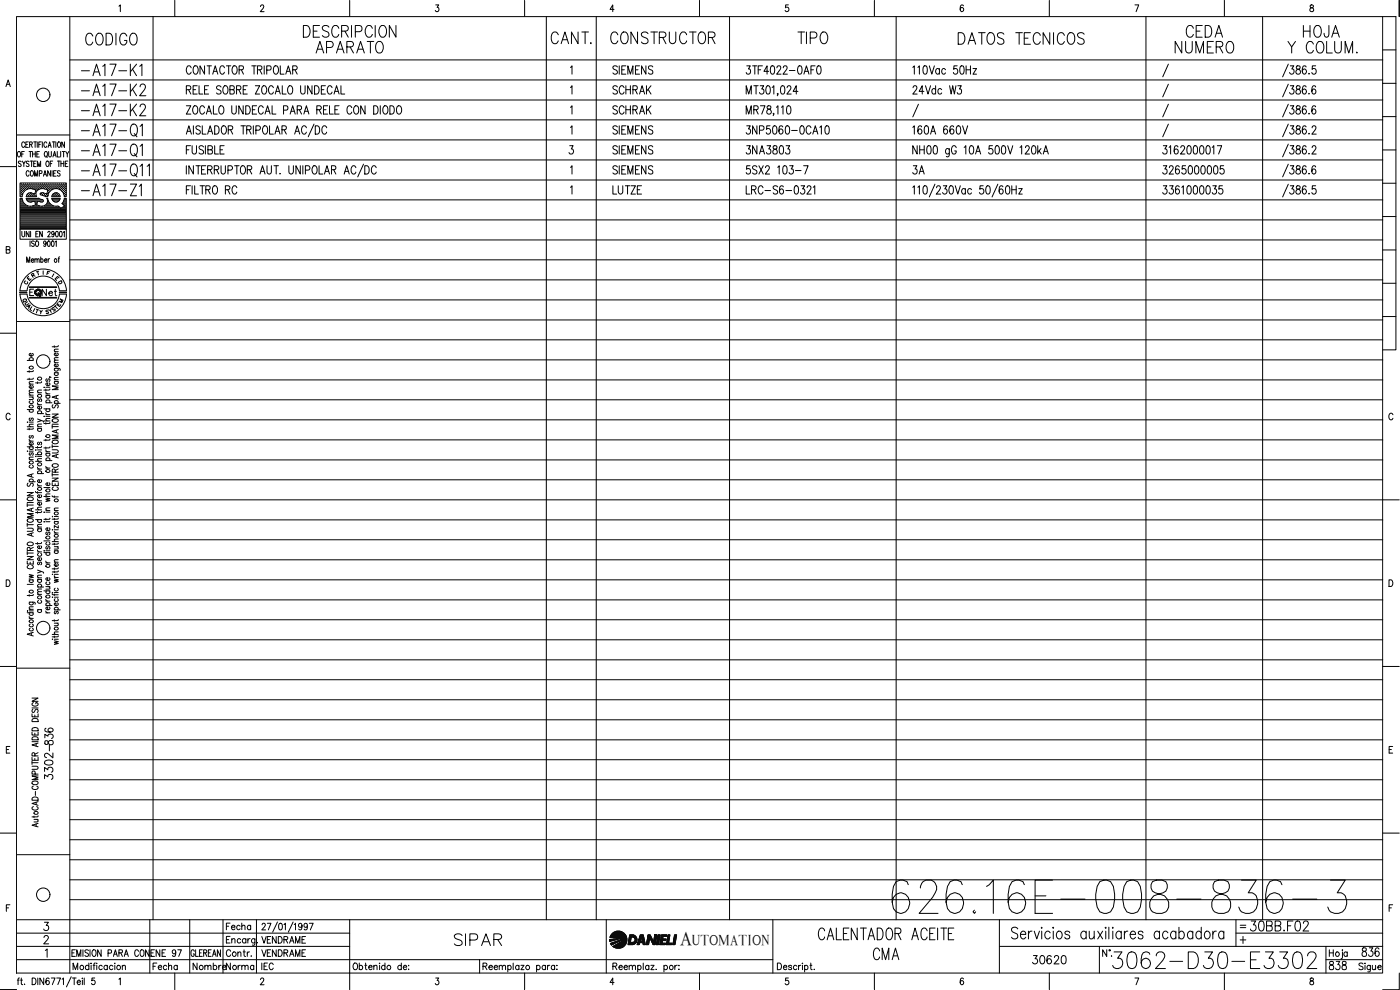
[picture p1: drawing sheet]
<svg xmlns="http://www.w3.org/2000/svg" width="420mm" height="297mm" viewBox="0 0 420 297" stroke-linecap="round" stroke-linejoin="round" font-family="sans-serif">
<defs><g id="words">
<text font-size="15" x="266.7" y="275.2">626.16E-008-836-3</text>
<text font-size="8.8" x="332.7" y="291.7">3062-D30-E3302</text>
<g font-size="7.5">
<text x="23.3" y="42.3">-A17-Q1</text>
<text x="23.3" y="48.3">-A17-Q1</text>
<text x="23.3" y="54.3">-A17-Q11</text>
</g>
<g font-size="7.1">
<text x="24.3" y="14.8">CODIGO</text>
<text x="90" y="12.3">DESCRIPCION</text>
<text x="93.5" y="17.3">APARATO</text>
<text x="164" y="14.5">CANT.</text>
<text x="182" y="14.5">CONSTRUCTOR</text>
<text x="238.1" y="14.5">TIPO</text>
<text x="286.5" y="14.5">DATOS TECNICOS</text>
<text x="351.4" y="17.3">NUMERO</text>
<text x="354.9" y="12.3">CEDA</text>
<text x="385.2" y="17.3">Y COLUM.</text>
<text x="389.8" y="12.3">HOJA</text>
<text x="23.3" y="24">-A17-K1</text>
<text x="23.3" y="30">-A17-K2</text>
<text x="23.3" y="36">-A17-K2</text>
<text x="23.3" y="60">-A17-Z1</text>
<text x="135.1" y="285">SIPAR</text>
<text x="261.1" y="289.3">CMA</text>
</g>
<g font-size="6.2">
<text x="182.7" y="35.6">SCHRAK</text>
<text x="272.7" y="53.6">3A</text>
<text x="16.9" y="234.9" transform="rotate(-90 16.9 234.9)">3302-</text>
<text x="373.9" y="280.5">30BB.F02</text>
</g>
<text font-size="5.9" x="204.1" y="283.4">A</text>
<g font-size="5.7">
<text x="182.7" y="29.3">SCHRAK</text>
<text x="272.7" y="29.3">24Vdc W3</text>
<text x="222.6" y="47.3">3NA3803</text>
<text x="16.9" y="224.7" transform="rotate(-90 16.9 224.7)">836</text>
<text x="308.7" y="290.3">30620</text>
<text x="397.6" y="292.1">838</text>
<text x="407.5" y="288.2">836</text>
</g>
<text font-size="5.3" x="11.3" y="90">Net</text>
<g font-size="4.9">
<text x="66.7" y="280.1">Fecha</text>
<text x="44.8" y="292.1">Fecha</text>
<text x="56.8" y="292.1">Nombre</text>
<text x="66.7" y="292.1">Norma</text>
<text x="77.3" y="292.1">IEC</text>
</g>
<text font-size="4.4" x="207.7" y="283.4">UTOMATION</text>
<g font-size="4">
<text x="12.7" y="83.6">F</text>
<text x="6" y="86.4">C</text>
<text x="7.1" y="85.4">E</text>
<text x="8.1" y="84.3">R</text>
<text x="16.2" y="86.4">D</text>
<text x="5.6" y="92.1">Q</text>
<text x="6.3" y="92.8">U</text>
<text x="6.7" y="93.8">A</text>
<text x="14.5" y="94.5">S</text>
<text x="16.6" y="92.1">M</text>
</g>
<text font-size="3.5" x="371.1" y="279.4">=</text>
</g></defs>
<!-- layer: DCA_A3E2|CART -->
<g fill="none" stroke="#000" stroke-width=".3">
<path d="M5 5h410v287h-410zM21 5v287M35.7 1.8l.4-.3v2M52.5 .1v4.9M78.2 2l.3-.5h.4l.3 .3-.2 .7-.9 1h1.1M104.9 .1v4.9M130.8 1.5h.9l-.5 .7a.61 .61 0 0 1 .5 1 .61 .61 0 0 1-1.1-.1M157.4 .1v4.9M184.3 2.8h-1.2l.8-1.3v2M209.9 .1v4.9M236.6 1.5h-.8l-.1 .9a.62 .62 0 0 1 .9 0 .62 .62 0 0 1-.1 .9 .62 .62 0 0 1-.9-.2M262.4 .1v4.9"/>
<path d="M289.1 1.8l-.3-.3a1.16 1.16 0 0 0-.1 2 .59 .59 0 0 0 .5-.8 .59 .59 0 0 0-1-.2v.3M314.9 .1v4.9M340.6 1.5h1.2l-.8 2M367.5 .1v4.9M393.3 1.6v.5a.79 .79 0 0 1 .8 .4 .79 .79 0 0 1 0 .9 .59 .59 0 0 1-1-.2 .59 .59 0 0 1 .5-.8l.5-.3 .1-.3a.56 .56 0 0 0-.9-.2zM415 5h3.9v100h-3.9M415 15h3.9M419.9 .1v4.9M1.8 26l.7-2 .6 2M2 25.3h.8M415 35h3.9M415 25h3.9"/>
<path d="M0 50h5M5 40.5h16M5.3 45.7l.3-.2a.86 .86 0 0 1 .6 .8 .86 .86 0 0 1-.6 .8l-.4-.6zM6.1 56.8h.1M6.1 56.2h.1M6.1 55.5h.1M6.1 57.4h.1M6.1 58.1h.1M6.1 58.7h.1M6.1 60h.5M6.1 59.7h.4M6.3 57.1h.1"/>
<path d="M6.3 56.5h.1M6.3 55.9h.1M6.3 55.2h.1M6.3 57.8h.1M6.3 58.4h.1M6.3 48.5l-.2-.2-.6 .2 .1 .5 .7 .5-.2 .5-.6-.3M6.4 55.1v.2M6.4 55.8v.2M6.4 56.4v.2M6.4 57.1v.1M6.4 57.7v.2M6.4 58.3v.2"/>
<path d="M6.5 46.2h.5M6.6 59.5h-.6v9.3h13.9v-9.3h-.6l-.7 1.6 .7 .7-1 .7a1.41 1.41 0 0 0-1.8-.6 2.58 2.58 0 0 1-2.2-2.4h-.2M6.6 56.8h.2M6.6 56.2h.2M6.6 55.5h.2M6.6 57.4h.2M6.6 58.1h.1M6.7 59.5l.1 .7M6.7 48.3l.5 .8 .4-.8M6.7 55.4v.2M6.7 56.1v.1M6.7 56.7v.2"/>
<path d="M6.7 57.3v.2M6.7 58v.2M6.8 58.2l-.1 .8M6.9 57.1h.2M6.9 56.5h.2M6.9 55.9h.2M6.9 55.2h.2M7 55.1v.2M7 55.8v.2M7 56.4v.2M7 57.1v.1M7.2 49.1v.9"/>
<path d="M7.2 56.8h.2M7.2 56.2h.2M7.2 55.5h.2M7.3 45.5h-.8v1.6M7.3 55.4v.2M7.3 56.1v.1M7.3 56.7v.2M7.4 43a.47 .47 0 0 0-.6-.4 .47 .47 0 0 0-.3 .6v.4a.46 .46 0 0 0 .3 .6 .46 .46 0 0 0 .6-.4M7.6 56.5h.1M7.6 55.9h.1M7.6 55.2h.1M7.7 55.1v.2"/>
<path d="M7.7 55.8v.2M7.7 56.4v.2M7.7 43.3h.5M7.8 59.5l4 .1M7.8 59h3.2M7.9 56.2h.1M7.9 55.5h.1M7.9 59.5l.2 .6 .7 .5 1.6-.3 .3 1.2-.9 .3M8 56.7l-.1 .1M8 55.4v.2M8 56.1v.1M8 58.7h.1"/>
<path d="M8 59.7h3.6M8.1 60h4.5M8.2 56.5h.1M8.2 55.9h.1M8.2 55.2h.1M8.2 58.4h.1M8.3 55.1v.2M8.3 55.8v.2M8.3 56.4v.2M8.3 58.3v.2M8.5 42.6h-.8v1.6h.8M8.5 56.2h.2"/>
<path d="M8.5 55.5h.2M8.5 58.7h.2M8.6 58.1h.1M8.6 55.4v.2M8.6 56.1v.1M8.6 58.1v.1M8.6 58.6v.2M8.7 48.5l-.3-.2-.5 .2v.4l.8 .6-.3 .5-.5-.3M8.7 51.6l-.3-.4a.86 .86 0 0 0-.6 .8 .86 .86 0 0 0 .6 .9l.3-.5M8.7 45.5h.8M8.8 56.5h.2M8.8 55.9h.2"/>
<path d="M8.8 55.2h.2M8.8 58.4h.2M8.9 43.3l.8-.1v-.5l-.8-.1v1.6M8.9 55.1v.2M8.9 55.8v.2M8.9 56.4v.1M8.9 58.3v.2M9.1 48.3h.8M9.1 45.5v1.6M9.1 56.2h.2M9.1 55.5h.2M9.1 58.1h.2"/>
<path d="M9.1 58.7h.2M9.2 55.4v.2M9.2 56.1v.1M9.2 58v.2M9.2 58.6v.2M9.3 43.3l.4 .9M9.3 51.3l.1-.1a.86 .86 0 0 1 .7 .8 .86 .86 0 0 1-.7 .9 1.2 1.2 0 0 1-.1-1.6zM9.4 57.9l1 .3 .4-1.2-1-.3a2.48 2.48 0 0 0-3 1.5M9.5 57.9l-1 .1-.6 1M9.5 48.3v1.7M9.5 56.5h.1M9.5 55.9h.1"/>
<path d="M9.5 55.2h.1M9.5 58.4h.1M9.6 55.1v.2M9.6 55.8v.2M9.6 56.4v.1M9.6 58.3v.2M9.8 46.2h.8M9.8 45.5v1.6M9.8 56.2h.1M9.8 55.5h.1M9.8 58.7h.1M9.9 58.2h.1"/>
<path d="M9.9 55.4v.2M9.9 56.1v.1M9.9 58.6v.2M10.1 42.6h.8M10.1 49.1h.5M10.1 56.5h.1M10.1 55.9h.1M10.1 55.2h.1M10.1 58.4h.1M10.2 55.1v.2M10.2 55.8v.2M10.2 56.4v.2"/>
<path d="M10.2 58.3v.2M10.4 52.9v-1.7l.4 1.7 .5-1.7v1.7M10.4 56.8h.2M10.4 56.2h.2M10.4 55.5h.2M10.4 58.7h.2M10.5 55.4v.2M10.5 56.1v.1M10.5 56.7v.1M10.5 58.6v.2M10.5 42.6v1.6M10.5 58.1h.1"/>
<path d="M10.6 45.5v1.6M10.8 56.5h.1M10.8 55.9h.1M10.8 55.2h.1M10.8 57.1h.1M10.8 55.1v.2M10.8 55.8v.2M10.8 56.4v.2M10.9 48.3h-.8v1.7h.8M11 46.2h.5M11 56.8h.2M11 56.2h.2"/>
<path d="M11 55.5h.2M11.1 55.4v.2M11.1 56.1v.1M11.1 56.7v.2M11.2 42.6v1.6M11.2 50v-1.7l.5 1.7 .5-1.7v1.7M11.4 56.5h.1M11.4 55.9h.1M11.4 55.2h.1M11.5 55.1v.2M11.5 55.8v.2M11.5 56.4v.2"/>
<path d="M11.6 43.3h.5M11.7 56.2h.2M11.7 55.5h.2M11.8 59.6l1 .3M11.8 55.4v.2M11.8 56.1v.1M11.8 45.5h-.8v1.6h.8M11.8 52.1l.7-.1 .1-.7-.8-.1v1.7M12 56.5h.1M12 55.9h.1M12 55.2h.1M12.1 55.1v.2"/>
<path d="M12.1 55.8v.2M12.1 56.4v.2M12.1 58.4l1.1 .3M12.3 57.9l-.3 .2 .2 .3M12.3 56.2h.2M12.3 55.5h.2M12.3 58.1h.2M12.4 42.6h-.8v1.6M12.4 55.4v.2M12.4 56.1v.1M12.4 58v.2M12.7 55.9h.1"/>
<path d="M12.7 55.2h.1M12.7 58.4h.1M12.7 42.6v1.6M12.7 56.4v.1M12.7 55.1v.2M12.7 55.8v.2M12.7 58.3v.2M12.8 59.9l.2 .4-.3 .3M13 56.2h.1M13 55.5h.1M13 58.1h.1M13 52.9l.5-1.7 .5 1.7"/>
<path d="M13 55.4v.2M13 56.1v.1M13 58v.2M13.1 57.9h-.8M13.1 57.9l.9 .3 .4-1.1-.9-.4a1.77 1.77 0 0 0-2 .3 1.77 1.77 0 0 0-.5 1.9M13.2 58.7l.4 .3h.7a2.49 2.49 0 0 1 2.5-2.4 2.49 2.49 0 0 1 2.5 2.4h.6v-4.1h-13.9v4.1h.6M13.2 52.3h.6M13.3 56.5h.1M13.3 55.9h.1M13.3 55.2h.1M13.3 58.4h.1M13.4 55.1v.2"/>
<path d="M13.4 55.8v.2M13.4 56.4v.2M13.4 58.3v.2M13.5 45.5h.1a.86 .86 0 0 1 .6 .8 .86 .86 0 0 1-.6 .8 1.14 1.14 0 0 1-.1-1.6zM13.6 56.2h.2M13.6 55.5h.2M13.6 58.7h.2M13.7 55.4v.2M13.7 56.1v.1M13.7 58.6v.2M13.8 46.8l.4 .4M13.9 56.5h.2"/>
<path d="M13.9 55.9h.2M13.9 55.2h.2M13.9 58.4h.2M14 48.4l.1-.1a.86 .86 0 0 1 .7 .9 .86 .86 0 0 1-.7 .8 1.09 1.09 0 0 1-.1-1.6zM14 55.1v.2M14 55.8v.2M14 56.4v.2M14 58.3v.2M14.1 43l-.3-.4a.86 .86 0 0 0-.7 .8 .86 .86 0 0 0 .7 .8l.3-.4M14.1 59.5a1.59 1.59 0 0 1-1.3 2.3M14.2 58.7h.1M14.2 56.8h.2"/>
<path d="M14.2 56.2h.2M14.2 55.5h.2M14.2 58.1h.2M14.3 55.4v.2M14.3 56.1v.1M14.3 56.7v.2M14.3 58v.2M14.4 57.4h.1M14.4 44.2l.5-1.6 .5 1.6M14.6 57.1h.1M14.6 56.5h.1M14.6 55.9h.1"/>
<path d="M14.6 55.2h.1M14.6 57.8h.1M14.6 45.5v1.3l.3 .3 .5-.3v-1.3M14.6 43.7h.6M14.6 55.1v.2M14.6 55.8v.2M14.6 56.4v.2M14.6 57.1v.1M14.6 57.7h.1M14.9 56.8h.1M14.9 56.2h.1M14.9 55.5h.1"/>
<path d="M14.9 55.4v.2M14.9 56.1v.1M14.9 56.7v.2M15.1 49.1h.4M15.2 51.2v1.7l-.9-1.7v1.7M15.2 56.5h.1M15.2 55.9h.1M15.2 55.2h.1M15.3 55.1v.2M15.3 55.8v.2M15.3 56.4v.2M15.5 56.8h.1"/>
<path d="M15.5 56.2h.2M15.5 55.5h.2M15.6 55.4v.2M15.6 56.1v.1M15.6 56.7v.1M15.6 51.2v1.7M15.7 59.7h2.2M15.7 42.6h.9M15.8 48.3h-.7v1.7M15.8 56.5h.2M15.8 55.9h.2M15.8 55.2h.2"/>
<path d="M15.8 60h2M15.9 47.1l.5-1.6 .4 1.6M15.9 55.1v.2M15.9 55.8v.2M15.9 56.4v.2M16 58.4l-.1 .1M16.1 46.6h.5M16.1 52h.5M16.1 42.6v1.6M16.1 56.2h.2M16.1 55.5h.2M16.1 58.7h.2"/>
<path d="M16.2 55.4v.2M16.2 56.1v.1M16.2 58.1v.1M16.2 58.6v.2M16.3 58.1h.1M16.5 55.9h.1M16.5 55.2h.1M16.5 58.4h.1M16.6 55.1v.2M16.6 55.8v.2M16.6 56.4l-.1 .1M16.6 58.3v.2"/>
<path d="M16.8 42.6v1.6M16.8 56.2h.1M16.8 55.5h.1M16.8 58.1h.1M16.8 58.7h.1M16.8 51.2h-.7v1.7h.7M16.8 55.4v.2M16.8 56.1v.1M16.8 58v.2M16.8 58.6v.2M17.1 56.5h.1M17.1 55.9h.1"/>
<path d="M17.1 55.2h.1M17.1 58.4h.1M17.2 45.5v1.6h.7M17.2 55.1v.2M17.2 55.8v.2M17.2 56.4v.1M17.2 58.3v.2M17.2 48.3h.9M17.3 57.9l.5 .5 .3 .6M17.3 57.9l-1.1 .1-.6 1h2.4M17.4 56.2h.2M17.4 55.5h.2"/>
<path d="M17.4 58.7h.2M17.5 42.7l.1-.1a.86 .86 0 0 1 .6 .8 .86 .86 0 0 1-.6 .8 1.09 1.09 0 0 1-.1-1.5zM17.5 55.4v.2M17.5 56.1v.1M17.5 58.6v.2M17.7 48.3v1.7M17.7 56.5h.2M17.7 55.9h.2M17.7 55.2h.2M17.8 55.1v.2M17.8 55.8v.2M17.8 56.4v.2"/>
<path d="M18 59.5h-2.4l.6 1 1.1 .1M18 51.4a.42 .42 0 0 0-.6-.2 .42 .42 0 0 0-.1 .6l.5 .3a.43 .43 0 0 1 .1 .7 .43 .43 0 0 1-.7-.2M18 56.8h.2M18 56.2h.2M18 55.5h.2M18.1 59.5l-.3 .6-.5 .4M18.1 55.4v.2M18.1 56.1v.1M18.1 56.7v.2M18.2 45.5v1.6M18.3 49.1h.8M18.3 48.3v1.7"/>
<path d="M18.4 56.5h.1M18.4 55.9h.1M18.4 55.2h.1M18.5 57.1h.1M18.5 55.1v.2M18.5 55.8v.2M18.5 56.4v.2M18.7 45.5h.8M18.7 56.8h.1M18.7 56.2h.1M18.7 55.5h.1M18.8 57.3v.1"/>
<path d="M18.8 55.4v.2M18.8 56.1v.1M18.8 56.7v.2M19 57.1h.1M19 56.5h.1M19 55.9h.1M19 55.2h.1M19 57.8h.1M19.1 45.5v1.6M19.1 55.1v.2M19.1 55.8v.2M19.1 56.4v.2"/>
<path d="M19.1 57.1v.1M19.1 57.7v.2M19.1 48.3v1.7M19.3 56.8h.2M19.3 56.2h.2M19.3 55.5h.2M19.3 57.4h.2M19.3 58.1h.2M19.3 60h.5M19.3 42.6v1.6l-.8-1.6v1.6M19.3 58.7h.2M19.4 55.4v.2"/>
<path d="M19.4 56.1v.1M19.4 56.7v.2M19.4 57.3v.2M19.4 58v.2M19.4 58.6v.2M19.4 59.7h.4M19.6 49.1h.5M19.6 57.1h.2M19.6 56.5h.2M19.6 55.9h.2M19.6 55.2h.2M19.6 57.8h.2"/>
<path d="M19.6 58.4h.2M19.7 45.5l.5 .7 .5-.7M19.7 55.1v.2M19.7 55.8v.2M19.7 56.4v.2M19.7 57.1v.1M19.7 57.7v.2M19.7 58.3v.2M20.2 46.2v.9M20.4 48.3h-.8v1.7h.8M415 55h3.9M415 45h3.9"/>
<path d="M1.9 74.9l.9-.1 .1-.6-1-.2v2l1-.2 .1-.5-.4-.4M6 68.8v3h13.9v-3M6.1 64.4h13.7M6.1 64.1h13.7M6.1 63.8h13.7M6.1 63.5h13.7M6.1 63.1h13.7M6.1 62.9h13.7M6.1 62.5h12.1M6.1 62.2h11.7M6.1 61.9h2.3M6.1 61.6h1.6"/>
<path d="M6.1 61.2h1.2M6.1 60.9h.9M6.1 60.6h.7M6.1 60.3h.6M6.1 64.8h13.7M6.1 65.1h13.7M6.1 65.4h13.7M6.1 65.7h13.7M6.1 66h13.7M6.1 66.3h13.7M6.1 66.7h13.7M6.1 67h13.7"/>
<path d="M6.1 67.3h13.7M6.1 67.6h13.7M6.1 67.9h13.7M6.1 68.2h13.7M6.1 68.6h13.7M6.6 69.4v1.2l.3 .5 .5-.3v-1.4M6.8 60.2l.2 .5a2.5 2.5 0 0 0 2.9 1.1M8 78.7v-1.6l.5 1.6 .4-1.6v1.6M8.4 60.3h1.7M8.7 69.4v1.7l-.8-1.7v1.7M9 72.3v1.6M9.2 69.4v1.7"/>
<path d="M9.4 78.1h.7l-.1-.4a.46 .46 0 0 0-.6 .5 .46 .46 0 0 0 .7 .3M9.8 61.9h2.1M10.3 72.5a.42 .42 0 0 0-.7-.2 .42 .42 0 0 0 .1 .7l.4 .1a.43 .43 0 0 1 .1 .7 .43 .43 0 0 1-.7-.1M10.5 78l.3-.4 .2 .1 .1 1M10.5 77.6v1.1M10.5 60.3h.7M10.6 60.6h.5M10.7 60.9h.3M10.7 61.6h.3M10.8 72.5l.2-.2a.86 .86 0 0 1 .6 .8 .86 .86 0 0 1-.6 .8l-.4-.6zM10.8 61.2h.2M10.8 70.2h.4"/>
<path d="M11.1 78l.3-.4 .3 .1 .1 1M11.5 69.4h-.7v1.7h.7M11.6 60.3h1.3M12.2 77.9l.2-.2a.46 .46 0 0 1 .6 .5 .46 .46 0 0 1-.8 .3M12.2 77.1v1.6M12.6 60.6l-1.3-.3-.3 1.2 1.8 .4M12.7 69.4v1.7l-.8-1.7v1.7M13.3 61.9h2.8M13.4 78.1h.7l-.1-.3a.47 .47 0 0 0-.7 .1 .47 .47 0 0 0 .1 .6l.2 .2 .5-.2M13.8 61.6h1.6M13.8 72.8l-.2 .4a.42 .42 0 0 1-.5-.4 .42 .42 0 0 1 .7-.3v.7l-.2 .7h-.2l-.3-.2M14.1 61.2h.9"/>
<path d="M14.2 60.9h.5M14.3 60.6h.2M14.4 69.8a.38 .38 0 0 1 .5-.4 .38 .38 0 0 1 .1 .6l-.7 1.1h.8M14.4 60.3h.1M14.4 72.4l.2-.1a.96 .96 0 0 1 0 1.6l-.4-.7zM14.4 77.6v1.1M14.9 77.6l-.5 .5M15.6 72.4l.2-.1a.96 .96 0 0 1 0 1.6l-.4-.7zM16.1 60.3h1.4M16.3 70l-.2 .3a.42 .42 0 0 1-.6-.4 .42 .42 0 0 1 .7-.3l-.1 1.4-.3 .1-.3-.3M16.6 72.6l.3-.3v1.6M16.8 69.5l.2-.1a.96 .96 0 0 1 0 1.7l-.4-.8z"/>
<path d="M17.4 77.6h.4M17.9 77.1l-.2 .1-.1 1.5M18 69.5l.2-.1a.96 .96 0 0 1 0 1.7l-.4-.8zM18.3 62.5h1.5M18.8 60.9h1M18.9 62.2h.9M18.9 61.2h.9M19 69.7l.3-.3v1.7M19 60.6h.8M19.2 61.6h.6M19.2 60.3h.6M19.5 61.9h.3"/>
<path d="M415 75h3.9M415 65h3.9M0 100h5M5 96.5h16M6 87.2a7 7 0 0 1 7-6.5 7 7 0 0 1 7 6.5M6 88.2a7 7 0 0 0 7 6.5 7 7 0 0 0 7-6.5M8.1 87.2a4.9 4.9 0 0 1 4.9-4.4 4.9 4.9 0 0 1 4.8 4.4M8.1 88.2a4.9 4.9 0 0 0 4.9 4.4 4.9 4.9 0 0 0 4.8-4.4M8.9 86.1h8.1v.2h-8.1M8.9 89.2h8.1v.2h-8.1zM9 86.2h7.9M9 89.3h7.9"/>
<path d="M10.1 86.8h-1.2v1.9M10.9 92.8l.7 .2M11.9 93.1l.4 .5 .4-.4M12.3 93.6l-.1 .6M415 95h3.9M415 85h3.9M8.2 108.1h1.8M8.8 111.2v.5M8.8 113.5v.4M8.8 119.1h1.2M8.8 118.6h1.2M8.8 115.3h1.2"/>
<path d="M9.1 108.1l-.3-.1a.56 .56 0 0 1 .6-.7 .56 .56 0 0 1 .5 .7l-.2 .1M9.7 119.1l.3 .4-.1 .3-1.1 .1M9.7 115.7l.2 .1a.55 .55 0 0 1-.5 .7 .55 .55 0 0 1-.6-.7l.5-.1v.8M9.7 106l.2 .2a.55 .55 0 0 1-.5 .6 .55 .55 0 0 1-.6-.6l.5-.2v.8M10 117.8l-1.2 .1v.3l.3 .4M10 117l-1.2 .1v.4l.3 .3M10 114.5l-1.2 .1v.3l.3 .4M10 113.4l-.3 .4h-1.5M10 111.2l-.1 .2-1.7 .1M11.3 114.6v.5M11.3 117.8h1.2M11.6 119.7l-.3 .3 .1 .4h.3l.3-.7h.2l.3 .3-.3 .5"/>
<path d="M12.5 117l-1.1 .1-.1 .4 .3 .3M12.5 114.5l-.4 .4h-1.4M13.2 116.2h.1zM13.8 117.6l.1 .4 .4 .2M13.8 116.7v.5M13.8 118.6h1.2M13.8 118.2h1.2M13.8 116.2h1.2M14.1 118.6a.56 .56 0 0 0 .2 1 .56 .56 0 0 0 .7-.7l-.3-.3M14.1 113.7l-.3 .2 .1 .5h.3l.3-.7h.2l.3 .2-.3 .6M14.7 114.9l.2 .1a.53 .53 0 0 1-.5 .7 .53 .53 0 0 1-.4-.8h.3v.8M14.9 113.1l.4 .1"/>
<path d="M15 116.7l-.4 .3h-1.4M16.3 110.5l1.6 .1 .1 .6M16.3 103.7v.5M16.3 114.5h1.2M16.3 113.9h1.2M16.3 111.8h1.2M16.3 108.8h1.2M16.3 105.5h1.2M16.6 114.5a.55 .55 0 0 0 .2 .9 .55 .55 0 0 0 .7-.7l-.3-.2M16.6 111.8l-.2 .2a.52 .52 0 0 0 .5 .7 .52 .52 0 0 0 .3-.9M16.6 110.5l-.2 .2a.51 .51 0 0 0 .6 .7 .51 .51 0 0 0 .2-.9M16.9 118.8v.7"/>
<path d="M17.2 109.2l.2 .2a.52 .52 0 0 1-.5 .7 .52 .52 0 0 1-.4-.8l.3-.1v.9M17.2 105.9a.49 .49 0 0 1 0 .7 .49 .49 0 0 1-.6 0 .49 .49 0 0 1-.1-.6l.3-.1v.9M17.5 118.6l-1.8 .6 1.8 .5M17.5 115.8h-1.8l1.8 .6-1.8 .5h1.8M17.5 113.2l-1.1 .1-.1 .3 .3 .3M17.5 108.1h-1.1l-.1 .4 .3 .3M17.5 107.3l-1.1 .1-.1 .3 .3 .4M17.5 104.8h-1.1l-.1 .4 .3 .3M17.5 103.7l-.4 .3h-1.4M3 124.4a.63 .63 0 0 0-.7-.4 .63 .63 0 0 0-.5 .7v.5a.63 .63 0 0 0 .5 .8 .63 .63 0 0 0 .7-.5M8.2 135.4h.1zM8.2 126.6h.1z"/>
<path d="M8.2 128h1.8M8.2 134.1h1.8M8.2 122.9h1.8M8.8 131.8v.4l.5 .2M8.8 128.5v.5M8.8 137.9h1.2M8.8 135.4h1.2M8.8 132.4h1.2M8.8 126.6h1.2M9.1 139.6l-.3 .1a.56 .56 0 0 0 .6 .8 .56 .56 0 0 0 .5-.8l-.2-.1M9.1 135.8l-.3 .3v.4h.4l.3-.6 .2-.1 .3 .3-.3 .5M9.1 134.1l-.3 .1a.55 .55 0 0 0 .6 .7 .55 .55 0 0 0 .5-.7l-.2-.1"/>
<path d="M9.1 130.7l-.3 .3v.4h.4l.3-.6 .2-.1 .3 .3-.3 .5M9.1 125.4l-.3 .3v.4h.4l.3-.6 .2-.1 .3 .3-.3 .5M9.1 122.9l-.3 .1a.55 .55 0 0 0 .6 .7 .55 .55 0 0 0 .5-.7l-.2-.1M9.1 120.3l-.3 .1a.55 .55 0 0 0 .6 .7 .55 .55 0 0 0 .5-.7l-.2-.1M9.7 132.7l.2 .2a.55 .55 0 0 1-.5 .7 .55 .55 0 0 1-.6-.7l.5-.2v.9M10 137.1l-1.2 .1v.4l.3 .3M10 128.4l-.1 .3-1.7 .1M10 127.3h-1.2v.4l.3 .3M10.7 136.9h.1zM10.7 135h.1zM10.7 138.4h1.8M10.7 136.4h1.8"/>
<path d="M11.3 125.7l1.2 .5-1.2 .4M11.3 120.8l.1 .4 .4 .2M11.3 134v.5M11.3 136.9h1.2M11.3 135h1.2M11.3 128.6h1.2M11.3 128h1.2M11.3 124.1h1.8M11.3 121.4h1.2M11.6 136.4a.56 .56 0 0 1 .2-.9 .56 .56 0 0 1 .7 .6l-.3 .3M11.6 132.7l-.3 .3 .3 .5 .4-.8h.4l.1 .5-.3 .3M11.6 128.6a.51 .51 0 0 0-.1 .7 .51 .51 0 0 0 .8 0 .51 .51 0 0 0-.1-.7"/>
<path d="M11.6 124.1a.56 .56 0 0 1 .2-.9 .56 .56 0 0 1 .7 .7l-.3 .2M12.2 121.9a.51 .51 0 0 1 .1 .7 .51 .51 0 0 1-.7 .1 .51 .51 0 0 1-.1-.8h.3v.9M12.5 137.6l-1.1 .1-.1 .3 .3 .4M12.5 133.9l-.4 .4h-1.4M12.5 127.2l-1.1 .1-.1 .4 .3 .3M12.5 126.2l.6 .2v.3M13.2 126.3h1.8M13.2 122.7h1.8M13.3 124.8v.2zM13.8 139.9l.5 .5M13.8 134.9l.1 .4 .4 .2M13.8 123.9l.5 .5"/>
<path d="M13.8 126.8v.5M13.8 131.8v.5M13.8 134.1v.5M13.8 138.2h1.8M13.8 136h1.2M13.8 135.5h1.2M13.8 124.9h1.2M13.8 124.4h1.2M13.8 120.8h1.8M14.1 138.2l-.2-.2a.51 .51 0 0 1 .6-.6 .51 .51 0 0 1 .2 .8M14.1 136a.56 .56 0 0 0 .2 .9 .56 .56 0 0 0 .7-.6l-.3-.3M14.1 122.7l-.2 .1a.52 .52 0 0 0 .5 .7 .52 .52 0 0 0 .3-.8"/>
<path d="M14.1 120.8a.56 .56 0 0 1 .2-.9 .56 .56 0 0 1 .7 .7l-.3 .2M15 134.1l-.4 .3h-1.4M15 131.7l-.1 .3-1.7 .1M15 126.7l-.1 .3-1.7 .1M15 125.5l-1.1 .1-.1 .4 .3 .3M15.7 134.9h1.3l.5 .5-.1 .3-.4 .2h-1.3M15.7 124.2h1.8l-1.8 1h1.8M15.7 127.5v1M15.7 133.4v1M15.7 133.9h1.8M15.7 128h1.8M15.7 127.3h1.8"/>
<path d="M15.7 139.4a.9 .9 0 0 1 1.1-.4 .9 .9 0 0 1 .6 .9 .9 .9 0 0 1-1 .4 .9 .9 0 0 1-.7-.9zM15.7 132.3a1.05 1.05 0 0 1 1.8 .4 1.02 1.02 0 0 1-1 .5 1.02 1.02 0 0 1-.8-.7zM15.7 125.9a.9 .9 0 0 1 1.1-.4 .9 .9 0 0 1 .6 .9 .9 .9 0 0 1-1 .4 .9 .9 0 0 1-.7-.9zM15.9 121.4l-.2 .4 .2 .6 .4-.1 .3-.6a.48 .48 0 0 1 .8-.2 .48 .48 0 0 1 0 .7l-.2 .2M16.3 121h1.8M16.6 121a.55 .55 0 0 1 .2-.9 .55 .55 0 0 1 .7 .7l-.3 .2M16.9 129.1v.7M16.9 136.5v.7M17.5 136.3l-1.8 .5 1.8 .6M17.5 130.5h-1.8l1.8 .6-1.8 .5h1.8M17.5 128.9l-1.8 .5 1.8 .6M418 124.4a.63 .63 0 0 0-.7-.4 .63 .63 0 0 0-.5 .7v.5a.63 .63 0 0 0 .5 .8 .63 .63 0 0 0 .7-.5"/>
<path d="M0 150h5M8.2 158.5h1.5l.3 .4-.3 .5h-1.5M8.2 147.8h1.8l-1.8 .9h1.8M8.2 151.1v.9M8.2 157v.9M8.2 157.4h1.8M8.2 151.5h1.8M8.2 150.8h1.8M8.3 155.9a.9 .9 0 0 1 1-.4 .9 .9 0 0 1 .6 .9 .9 .9 0 0 1-1 .4 .9 .9 0 0 1-.6-.9zM8.3 149.4a.9 .9 0 0 1 1-.3 .9 .9 0 0 1 .6 .9 .9 .9 0 0 1-1 .3 .9 .9 0 0 1-.6-.9zM8.4 145l-.2 .3 .2 .6h.4l.3-.7a.48 .48 0 0 1 .8-.2 .48 .48 0 0 1 0 .8l-.2 .1M8.8 144.6h1.8"/>
<path d="M9.1 144.6l-.3-.2a.53 .53 0 0 1 .6-.7 .53 .53 0 0 1 .3 .9M9.4 142.4v.6M9.4 152.6v.7M10 159.8l-1.8 .6 1.8 .5M10 154.1h-1.8l1.8 .5-1.8 .6h1.8M10 152.4l-1.8 .6 1.8 .5M10 142.1l-1.8 .6 1.8 .5M10.7 147.4l.3 .4h1.5M10.7 155.9h1.8M10.7 153h1.8M11.3 149.7v.2l.5 .4M11.3 145.2l.5 .6"/>
<path d="M11.3 140.2l.1 .3 .4 .2M11.3 147.5v.5M11.3 153.5v.5M11.3 158.7h1.2M11.3 158.1h1.2M11.3 150.3h1.2M11.3 145.8h1.2M11.3 142.1h1.8M11.3 140.7h1.2M11.6 158.7a.51 .51 0 0 0-.1 .7 .51 .51 0 0 0 .8 0 .51 .51 0 0 0-.1-.7M11.6 155.9a.56 .56 0 0 0 .2 .9 .56 .56 0 0 0 .7-.6l-.3-.3M11.6 142.1l-.2-.1a.52 .52 0 0 1 .5-.8 .52 .52 0 0 1 .3 .9"/>
<path d="M12.2 150.7l.2 .2a.54 .54 0 0 1-.5 .7 .54 .54 0 0 1-.5-.7l.4-.2v.9M12.2 148.4a.51 .51 0 0 1 .1 .8 .51 .51 0 0 1-.7 0 .51 .51 0 0 1-.1-.7l.3-.1v.9M12.2 143.9a.51 .51 0 0 1 .1 .7 .51 .51 0 0 1-.7 .1 .51 .51 0 0 1-.1-.7l.3-.1v.9M12.5 157.3l-1.1 .1-.1 .4 .3 .3M12.5 153.4l-.4 .4h-1.4M12.5 152.2l-1.1 .1-.1 .3 .3 .4M13.2 156.5h.1zM13.2 149h1.8M13.2 146.3h1.8M13.3 153.6v.1zM13.8 149.4l1.2 .2-1.2 .3 1.2 .3-1.2 .3M13.8 156.5h1.2"/>
<path d="M13.8 155.6v.4M13.8 153.7h1.2M13.8 153.1h1.2M13.8 140.4h1.2M14.1 159.6l-.3 .3 .1 .4h.3l.3-.6 .2-.1 .3 .3-.3 .5M14.7 158.4a.5 .5 0 0 1 .1 .6 .5 .5 0 0 1-.7 .1 .5 .5 0 0 1-.1-.7h.3v.8M14.7 144.9a.5 .5 0 0 1 .1 .6 .5 .5 0 0 1-.7 .1 .5 .5 0 0 1-.1-.7h.3v.8M15 155.5l-.1 .3h-1.7M15 152.4l-1.1 .1-.1 .3 .3 .3M15 148.2h-1.1l-.1 .4 .3 .4M15.7 158.9h.1zM15.7 155h.1z"/>
<path d="M15.7 148.7l.3 .4h1.5M15.7 144.8v.9h1.8v-.9M15.7 143.5h1.8l-1.8 .9h1.8M15.7 142.4h1.8M15.7 141.9v1M16.1 146.1a.53 .53 0 0 0-.4 .7 .53 .53 0 0 0 .7 .3h.4a.53 .53 0 0 0 .7-.3 .53 .53 0 0 0-.4-.7M16.3 159.4l.1 .3 .4 .2M16.3 156.5h1.2M16.3 148.8v.5M16.3 155.5v.5M16.3 159.9h1.2M16.3 158.9h1.2"/>
<path d="M16.3 155h1.2M16.3 153.2h1.2M16.6 156.5l-.2 .1a.53 .53 0 0 0 .5 .7 .53 .53 0 0 0 .5-.7l-.2-.1M16.6 141.7l-.1-.9h-.8v.9h1.8M16.6 145.1v.6M17.5 157.7v.7l-1.2-.7v.7M17.5 155.4l-.1 .3-1.7 .1M17.5 152.4l-1.1 .1-.1 .4 .3 .3M17.5 140.7l-.9 .5M415 150h4.9M1.9 174a1.01 1.01 0 0 1 1.1 1 1.01 1.01 0 0 1-1.1 1zM8.2 168.3v.9h1.8v-.9"/>
<path d="M8.2 166.9h1.8l-1.8 1h1.8M8.2 175.3h1.8M8.2 165.9h1.8M8.2 165.5v.9M8.3 162.9a.9 .9 0 0 1 1-.3 .9 .9 0 0 1 .6 .9 .9 .9 0 0 1-1 .3 .9 .9 0 0 1-.6-.9zM8.6 169.7a.52 .52 0 0 0-.4 .6 .52 .52 0 0 0 .6 .4h.5a.52 .52 0 0 0 .7-.4 .52 .52 0 0 0-.4-.6M8.8 172.4l1.2 .3-1.2 .2 1.2 .3-1.2 .3M8.8 178.4v.5M8.8 174h1.2M9.1 174l-.3 .1a.55 .55 0 0 0 .6 .7 .55 .55 0 0 0 .5-.7l-.2-.1M9.1 165.2l-.1-.8-.7-.1-.1 .9h1.8M9.1 168.7v.5"/>
<path d="M9.4 160v.7M10 178.3l-.1 .3-1.7 .1M10 164.2l-.9 .5M11.3 171.1l1.2 .4-1.2 .4M11.3 165l.5 .6M11.3 178.3h1.2M11.3 176.1h1.8M11.3 173.9h1.2M11.3 173.4h1.2M11.3 165.6h1.2M11.3 162.8v.5M11.6 176.1a.56 .56 0 0 1 .2-.9 .56 .56 0 0 1 .7 .6l-.3 .3"/>
<path d="M11.6 173.9a.56 .56 0 0 0 .2 .9 .56 .56 0 0 0 .7-.6l-.3-.3M11.6 168.6l-.3 .3 .1 .5h.3l.3-.7 .2-.1 .3 .3-.3 .5M11.6 166a.56 .56 0 0 0 .2 .9 .56 .56 0 0 0 .7-.6l-.3-.3M12.2 167.3a.51 .51 0 0 1 .1 .7 .51 .51 0 0 1-.7 .1 .51 .51 0 0 1-.1-.7l.3-.1v.9M12.2 163.8l.2 .1a.54 .54 0 0 1-.5 .7 .54 .54 0 0 1-.5-.7l.4-.1v.8M12.5 177.5l-1.1 .1-.1 .4 .3 .3M12.5 176.7l-1.1 .1-.1 .4 .3 .3M12.5 172.6h-1.1l-.1 .4 .3 .4M12.5 171.5l.5 .2 .1 .3M12.5 162.7l-.4 .4h-1.4M13.2 165.3h.1zM13.2 177.3h1.8"/>
<path d="M13.2 165.8h1.8M13.2 162.3h1.8M13.8 179.8l.5 .6M13.8 168.3l.5 .6M13.8 176h1.2M13.8 168.9h1.2M13.8 165.3h1.2M14.1 177.3l-.2 .1a.52 .52 0 0 0 .5 .7 .52 .52 0 0 0 .3-.8M14.1 174.6l-.2 .1a.52 .52 0 0 0 .5 .8 .52 .52 0 0 0 .3-.9M14.1 165.8l-.2 .2a.51 .51 0 0 0 .6 .7 .51 .51 0 0 0 .2-.9M14.1 164l-.3 .3 .1 .4h.3l.3-.6 .2-.1 .3 .3-.3 .4M14.1 162.7l-.2 .1a.52 .52 0 0 0 .5 .8 .52 .52 0 0 0 .3-.9"/>
<path d="M14.6 176l.4 .3-.1 .4-1.1 .1M14.7 173.3l.2 .2a.54 .54 0 0 1-.5 .7 .54 .54 0 0 1-.5-.7l.4-.2v.9M15.7 178.1v.3l1.8 .1M15.7 177.8h.1zM15.7 172.3h.1zM15.7 162.5h1.8M15.7 179.2h.1M16.3 173.7l1.2 .3-1.2 .2 1.2 .3-1.2 .3M16.3 172.7l.1 .3 .4 .3M16.3 165.3h1.2M16.3 163v.5M16.3 170.4v.5"/>
<path d="M16.3 171.4v.4M16.3 178.2v.5M16.3 179.2h1.2M16.3 177.8h1.2M16.3 173.3h1.2M16.3 172.3h1.2M16.3 168.7h1.2M16.3 164h1.2M16.6 179.6l-.2 .2a.53 .53 0 0 0 .5 .7 .53 .53 0 0 0 .5-.7l-.2-.2M16.6 176.5l-.2 .1a.51 .51 0 0 0 .6 .7 .51 .51 0 0 0 .2-.8M16.6 165.3a.55 .55 0 0 0 .2 .9 .55 .55 0 0 0 .7-.7l-.3-.2M17.1 164l.4 .4-.1 .3h-1.1"/>
<path d="M17.2 169.1l.2 .1a.52 .52 0 0 1-.5 .7 .52 .52 0 0 1-.4-.8h.3v.8M17.5 171.3l-.1 .3h-1.7M17.5 170.3l-.4 .4h-1.4M17.5 167.9l-1.1 .1-.1 .3 .3 .4M17.5 162.9l-.4 .4h-1.4M17.5 161.7l-1.1 .1-.1 .4 .3 .3M416.9 174a1.01 1.01 0 0 1 1.1 1 1.01 1.01 0 0 1-1.1 1zM0 200h5M8.2 183.3h.1zM8.2 183.8h1.8M8.8 185v.4l.5 .1M8.8 180.7h1.6l.1 .6"/>
<path d="M8.8 185.5h1.2M8.8 183.3h1.2M8.8 182.8h1.2M9.1 188.5l-.3 .1a.55 .55 0 0 0 .6 .7 .55 .55 0 0 0 .5-.7l-.2-.1M9.1 187.3l-.3 .1a.55 .55 0 0 0 .6 .7 .55 .55 0 0 0 .5-.7l-.2-.1M9.1 183.8l-.3 .2a.55 .55 0 0 0 .6 .6 .55 .55 0 0 0 .5-.6l-.2-.2M9.1 180.7l-.3 .1a.52 .52 0 0 0 .6 .7 .52 .52 0 0 0 .3-.8M9.4 189.9v.7M10 189.7l-1.8 .6 1.8 .5M10 182.1h-1.2v.4l.3 .3M11.3 182.9h1.2M11.6 182.9a.51 .51 0 0 0-.1 .7 .51 .51 0 0 0 .8 0 .51 .51 0 0 0-.1-.7"/>
<path d="M11.6 180.2a.56 .56 0 0 0 .2 .9 .56 .56 0 0 0 .7-.6l-.3-.3M13.8 183.3l.5 .6M13.8 183.9h1.2M13.8 181.7h1.8M13.8 180.4h1.2M14.1 181.7l-.2-.1a.52 .52 0 0 1 .5-.8 .52 .52 0 0 1 .3 .9M14.7 182.1a.5 .5 0 0 1 .1 .7 .5 .5 0 0 1-.7 .1 .5 .5 0 0 1-.1-.7l.3-.1v.9M15.7 190.4h1.8M15.7 191.8h.1M16.3 192.3l1.2 .2-1.2 .3 1.2 .3-1.2 .3M16.3 191.8h1.2M16.3 186v.4"/>
<path d="M16.3 190.8v.5M16.3 187h1.2M16.3 183h1.8M16.6 183.4l-.3 .3 .3 .5 .4-.7h.4l.1 .4-.3 .3M16.6 183l-.2-.1a.53 .53 0 0 1 .5-.7 .53 .53 0 0 1 .5 .7l-.2 .1M17.1 187l.4 .3-.1 .3-1.1 .1M17.2 180.9l.2 .1a.52 .52 0 0 1-.5 .7 .52 .52 0 0 1-.4-.7l.3-.1v.8M17.5 190.7l-.1 .3-1.7 .1M17.5 189.6h-1.1l-.1 .4 .3 .4M17.5 185.9l-.1 .3h-1.7M415 200h4.9M5 200.5h16"/>
<path d="M1.9 224.9h.7M3 224h-1.1v2h1.1M416.9 224.9h.7M418 224h-1.1v2h1.1M0 250h5M5 256.4h16M415 250h4.9M1.9 272.4h.7M3 271.5h-1.1v2M5 276h410M5 280h99.9M45 276v16"/>
<path d="M56.9 276v16M66.9 276v16M77 276v16M104.9 276v21M181.9 276v16M183.9 280h3.3M184 279.9h3M184.2 279.7h2.6M184.5 279.6h2.1M184.9 279.4h1.2M231.9 276v16M299.9 276v16"/>
<path d="M370.9 280h44.1M370.9 276v8M416.9 272.4h.7M418 271.5h-1.1v2M0 297h5M5 284h99.9M5 287.9h226.9M5.2 294.1h.6M5.8 293.4l-.3 .1-.1 .3v1.6M6.2 294.1h.5M6.4 293.4v1.6l.1 .3 .3 .1M7.4 295.2l.1 .1"/>
<path d="M9.7 293.4a1.01 1.01 0 0 1 1.1 1 1.01 1.01 0 0 1-1.1 1zM11.3 293.4v2M13.1 293.4v2l-1.1-2v2M14.7 293.7l-.4-.3a1.12 1.12 0 0 0 .1 2 .59 .59 0 0 0 .4-.8 .59 .59 0 0 0-1-.1v.3M15.4 293.4h1.1l-.8 2M17 293.4h1.2l-.8 2M18.6 293.8l.4-.4v2M21.4 293.1l-1.5 3M21.7 293.4h1.2M22.3 293.4v2M23.2 294.7h.9l-.1-.4a.57 .57 0 0 0-.7 .1 .57 .57 0 0 0 0 .8 .57 .57 0 0 0 .8-.1M24.7 293.4v.2z"/>
<path d="M24.7 294.1v1.3M25.3 293.4v2M28.4 293.4h-.8v.9a.6 .6 0 0 1 .8 0 .6 .6 0 0 1-.1 .9 .6 .6 0 0 1-.8-.2M35.7 293.8l.4-.4v2.1M52.5 292v5M78.2 293.9l.3-.5h.4l.3 .4-.2 .7-.9 1h1.1M130.8 293.4h.9l-.5 .8a.61 .61 0 0 1 .5 .9 .61 .61 0 0 1-1.1 0M143.9 287.9v4.1M157.4 292v5M182.9 282h1.8M183 282.4h.3M183 282.3h.8"/>
<path d="M183 282.1h1.3M183 281.2h2.8l.2 .2M183 281.9h2.3M183 281.2h4.7M183.1 281.2a2.58 2.58 0 0 1 2.4-1.9 2.58 2.58 0 0 1 2.5 1.8l-2 .3M183.1 281.1h4.9M183.2 280.9h4.7M183.2 283.1l.3 .4M183.2 280.8h4.7M183.3 283.2h.9M183.3 280.7h4.5M183.3 283.4h.6"/>
<path d="M183.4 280.5h4.3M183.4 283.5h.2M183.5 280.4h4.1M183.5 282.9h1.2M183.6 280.3h3.9M183.7 280.1h3.7M183.9 282.8h1.1M183.9 284h3.2M184.1 281.8h1.7M184.1 283.9h3.2M184.1 284.2h2.8M184.2 282.7h1.1"/>
<path d="M184.3 294.8h-1.2l.8-1.4v2.1M184.3 283.7h3.1M184.4 284.3h2.3M184.5 283.1h-1.3l3.2-1.2 .2 .2-3.1 1.5M184.5 283.6h3M184.6 282.6h1M184.7 283.5h3M184.7 284.4h1.7M185 282.4h.9M185 283.4h2.7M185 281.6h1.1M185.3 283.2h2.5"/>
<path d="M185.4 282.3h.8M185.5 283.1h2.4M185.7 282.9h2.3M185.8 282.1h.6M185.9 281.3h.7M185.9 282.8h2.1M186 281.5l.1 .1-3.1 .9v-.6M186 281.5l-3.1 .4M186.1 282h.4M186.2 282.7h1.8M186.2 281.7l1.2-.2-1 .3zM186.3 281.8h.4"/>
<path d="M186.4 282.6h1.7M186.4 281.6h.7M186.6 282.4h1.5M186.7 282.1h1.4M186.8 282.3h1.3M186.9 282h1.2M186.9 281.3h.3M186.9 281.5h.3M187.1 281.9h1M187.4 281.8h.7M187.6 281.5h.5M187.7 281.6h.4"/>
<path d="M188 281.3h.1M188 281.3l-1.4 .8M188.1 281.3a2.64 2.64 0 0 1-1.1 2.8 2.64 2.64 0 0 1-3.1-.1l3-1.7-.3-.2M188.5 283.2h2M188.5 283.4h1.7M188.6 282.9h2.2M188.6 283.1h2.1M188.6 282.7h.6M188.6 282.8h2.3M188.6 282.6h.6M188.6 282.4h.6M188.7 282.3h.6"/>
<path d="M188.7 282.1h.6M188.7 282h.6M188.7 281.9h.6M188.8 281.8h.6M188.8 281.6h.6M188.8 281.5h.6M188.8 281.3h.6M188.8 281.2h.6M188.9 281.1h2M188.9 280.9h1.9M188.9 280.8h1.7M188.9 280.7h1.6"/>
<path d="M189 280.5a1.67 1.67 0 0 1 2.1 1v.9l-.4 .6-.8 .4h-1.4zM189 280.5h1.2M189.9 281.2h-.5l-.2 1.5h.8a.78 .78 0 0 0 .6-.8 .78 .78 0 0 0-.6-.7M190 281.2h1M190.2 282.7h.8M190.3 281.3h.8M190.3 282.6h.8M190.4 281.5h.7M190.5 282.4h.6M190.5 281.6h.6M190.5 282.3h.6M190.6 282.1h.6"/>
<path d="M190.6 282h.6M190.6 281.9h.6M190.6 281.8h.6M191.2 283.4h.7M191.3 283.2h.6M191.3 283.1h.6M191.3 282.9h.7M191.4 282.8h2.1M191.4 282.7h2.1M191.5 282.6h2M191.6 282.4h1.9M191.6 282.3h.6"/>
<path d="M191.6 282.1h.6M191.7 282h.6M191.7 281.9h.6M191.8 281.8h.6M191.8 281.6h.6M191.9 281.5h.6M191.9 281.3h.6M191.9 281.2h1.3M192 281.1h1.2M192 280.9h1.2M192.1 280.8h1M192.1 280.7h1"/>
<path d="M192.2 280.5h.9M192.2 280.5h.8l.7 2.9h-.7l-.1-.6h-.9l-.2 .6h-.6zM192.6 281.2l.2 1.1h-.6zM192.6 281.3h.7M192.7 281.6h.6M192.7 281.5h.6M192.7 281.8h.6M192.7 282h.7M192.7 281.9h.6M192.8 282.1h.6M192.8 282.3h.6M193 282.9h.6"/>
<path d="M193 283.1h.6M193 283.2h.6M193 283.4h.7M194 283.4h.6M194.1 283.1h.6M194.1 283.2h.6M194.1 282.9h.6M194.1 282.7h.7M194.1 282.8h.6M194.2 282.6h.6M194.2 282.4h.6M194.2 282.3h.6"/>
<path d="M194.2 282.1h.7M194.3 282h.6M194.3 281.9h.6M194.3 281.8h.6M194.3 281.6h.6M194.4 281.5h.5M194.4 281.3h1.1M194.4 281.2h1.1M194.4 281.1h1M194.4 280.9h.9M194.4 280.8h.9M194.5 280.7h.7"/>
<path d="M194.5 280.5l-.5 2.9M194.5 280.5h.7M195.1 281.5h.5M195.1 281.6h.6M195.2 281.8h.5M195.2 281.9h.6M195.3 282h.6M195.4 282.1h.5M195.5 282.3h.5M195.5 282.4h.5M195.6 282.6h1.2M195.7 282.7h1.1"/>
<path d="M195.7 282.8h1M195.8 282.9h.9M195.8 283.1h.9M195.9 283.2h.7M196 283.4h.6M196.2 282.4h.6M196.2 282.3h.6M196.2 282.1h.6M196.3 282h.5M196.3 281.9h.6M196.3 281.8h.6M196.3 281.6h.6"/>
<path d="M196.3 281.5h.6M196.3 281.3h.7M196.4 281.2h.6M196.4 281.1h.6M196.4 280.9h.6M196.4 280.8h.7M196.5 280.7h.6M196.5 280.5h.6M196.5 280.5l-.4 2.1-1-2.1h-.6l-.5 2.9h.6l.4-2.1 1 2.1h.6l.5-2.9h-.6h.6M197 283.4h.7M197.1 283.1h.6M197.1 283.2h.6"/>
<path d="M197.1 282.8h.6M197.1 282.9h.6M197.1 282.7h.6M197.1 282.6h.7M197.2 282.4h.6M197.2 282.3h.6M197.2 282.1h.6M197.2 282h.7M197.3 281.9h.6M197.3 281.8h.6M197.3 281.6h.7M197.3 281.5h.7"/>
<path d="M197.4 281.3h.6M197.4 281.2h.6M197.4 281.1h.6M197.4 280.9h.6M197.4 280.8h.7M197.5 280.5h.6l-.5 2.9h-.6zM197.5 280.7h.6M197.5 280.5h.6M198 283.2h1.6M198 283.4h1.6M198.1 282.9h.6M198.1 283.1h1.6"/>
<path d="M198.1 282.8h.6M198.2 282.7h.5M198.2 282.6h.5M198.2 282.4h.6M198.2 282.3h.6M198.2 282.1h1.7M198.2 282h1.7M198.3 281.9h1.6M198.3 281.8h1.6M198.3 281.6h.6M198.3 281.5h.6M198.4 281.3h.5"/>
<path d="M198.4 281.2h.6M198.4 281.1h.6M198.4 280.9h1.7M198.5 280.8h1.6M198.5 280.5h1.6l-.1 .5h-1l-.1 .7h1l-.1 .5h-1l-.1 .7h1l-.1 .5h-1.6zM198.5 280.7h1.6M198.5 280.5h1.6M200 283.2h1.6M200 283.4h1.6M200.1 282.9h.6M200.1 283.1h1.6M200.1 282.7h.6"/>
<path d="M200.1 282.8h.6M200.2 282.6h.5M200.2 282.4h.5M200.2 282.3h.5M200.2 282.1h.6M200.2 282h.6M200.3 281.9h.5M200.3 281.8h.5M200.3 281.6h.6M200.3 281.5h.6M200.4 281.3h.5M200.4 281.2h.5"/>
<path d="M200.4 281.1h.6M200.4 280.9h.6M200.4 280.8h.6M200.4 280.7h.6M200.5 280.5h.5l-.3 2.4h1l-.1 .5h-1.6zM200.5 280.5h.5M202 283.2h.6M202 283.4h.6M202 282.9h.6M202 283.1h.6M202.1 282.7h.6M202.1 282.8h.5"/>
<path d="M202.1 282.6h.6M202.1 282.4h.6M202.1 282.3h.6M202.1 282.1h.7M202.2 282h.6M202.2 281.9h.6M202.2 281.8h.7M202.2 281.6h.7M202.3 281.5h.6M202.3 281.3h.6M202.3 281.2h.6M202.4 281.1h.5"/>
<path d="M202.4 280.9h.6M202.4 280.8h.6M202.4 280.7h.6M202.4 280.5h.7l-.5 2.9h-.7zM202.4 280.5h.6M209.9 292v5M236.6 293.4h-.8l-.1 .9a.62 .62 0 0 1 .9 .1 .62 .62 0 0 1-.1 .9 .62 .62 0 0 1-.9-.2M262.4 292v5M289.1 293.7l-.3-.3a1.16 1.16 0 0 0-.1 2.1 .59 .59 0 0 0 .5-.9 .59 .59 0 0 0-1-.1v.3M299.9 284h115.1M314.9 292v5M340.6 293.4h1.2l-.8 2.1"/>
<path d="M367.5 292v5M393.3 293.6v.5a.79 .79 0 0 1 .8 .4 .79 .79 0 0 1 0 .8 .59 .59 0 0 1-1-.1 .59 .59 0 0 1 .5-.9l.5-.2 .1-.4a.56 .56 0 0 0-.9-.1zM397.9 287.9h17.1M419.9 292v5h-4.9"/>
<circle cx="13" cy="28.5" r="2.01"/>
<circle cx="16.7" cy="78.1" r=".51"/>
<circle cx="9.3" cy="110.3" r=".56"/>
<circle cx="11.8" cy="118.8" r=".58"/>
<circle cx="11.8" cy="113.6" r=".57"/>
<circle cx="13" cy="108.5" r="2.01"/>
<circle cx="9.3" cy="121.9" r=".57"/>
<circle cx="9.3" cy="138.8" r=".56"/>
<circle cx="11.8" cy="139.3" r=".57"/>
<circle cx="14.3" cy="130.8" r=".57"/>
<circle cx="11.8" cy="146.7" r=".57"/>
<circle cx="14.3" cy="141.3" r=".56"/>
<circle cx="14.3" cy="147.2" r=".57"/>
<circle cx="16.8" cy="154" r=".55"/>
<circle cx="16.8" cy="150.1" r=".55"/>
<circle cx="9.3" cy="177.5" r=".57"/>
<circle cx="11.8" cy="179.2" r=".57"/>
<circle cx="14.3" cy="161.3" r=".57"/>
<circle cx="14.3" cy="169.8" r=".57"/>
<circle cx="14.3" cy="179" r=".57"/>
<circle cx="16.8" cy="160.8" r=".55"/>
<circle cx="9.3" cy="186.4" r=".56"/>
<circle cx="13" cy="188.4" r="2.01"/>
<circle cx="16.8" cy="188.6" r=".55"/>
<circle cx="13" cy="268.4" r="2.01"/>
</g>
<!-- layer: DCA_A3E2|CART-ES -->
<g fill="none" stroke="#000" stroke-width=".3">
<path d="M21.9 290.9v-1.9l.7 1.9 .7-1.9v1.9M26.7 289.9a.6 .6 0 0 0-.9 0 .6 .6 0 0 0 0 .8 .6 .6 0 0 0 .9 0M26.7 289v1.9M27.3 289v.2zM27.3 289.6v1.3M27.9 289.6h.6M28.6 289h-.3l-.1 .3v1.6M29 289v.2zM29 289.6v1.3M30.7 289.9a.59 .59 0 0 0-.9 0 .59 .59 0 0 0 0 .8 .59 .59 0 0 0 .9 0M32.2 289.9a.59 .59 0 0 0-.8 0 .59 .59 0 0 0 0 .8 .59 .59 0 0 0 .8 0M32.2 289.6v1.3"/>
<path d="M33.9 289.9a.6 .6 0 0 0-.9 0 .6 .6 0 0 0 0 .8 .6 .6 0 0 0 .9 0M34.5 289v.2zM34.5 289.6v1.3M36.7 290l.4-.4 .4 .1 .1 1.2M36.7 289.6v1.3M67.9 281.9h.7M69 281h-1.1v1.9h1.1M69.2 285.4a.65 .65 0 0 0-.8-.4 .65 .65 0 0 0-.5 .7v.5a.65 .65 0 0 0 .5 .8 .65 .65 0 0 0 .8-.5M69.6 282l.4-.4 .4 .1 .1 1.2M69.6 281.6v1.3M71.4 286l.4-.4 .4 .1 .1 1.3M71.4 285.6v1.4"/>
<path d="M72.2 281.9a.59 .59 0 0 0-.8 0 .59 .59 0 0 0 0 .8 .59 .59 0 0 0 .8 0M73 285.6h.6M73.2 285v1.6l.5 .4M73.8 281.9a.6 .6 0 0 0-.9 0 .6 .6 0 0 0 0 .8 .6 .6 0 0 0 .9 0M73.8 281.6v1.3M74.2 285.6v1.4M74.4 281.6v1.3M74.9 285.6l-.4 .1-.3 .5M75.1 281.6l-.5 .1-.2 .5M76.5 281.6l-.1 1.8-.7 .1M76.5 281.9a.59 .59 0 0 0-.9 0 .59 .59 0 0 0 0 .8 .59 .59 0 0 0 .9 0M77.2 282.8l.1 .1"/>
<path d="M106.3 289a.99 .99 0 0 1 1.1 .8 .99 .99 0 0 1-.6 1.1 1.06 1.06 0 0 1-.9-.7 1.06 1.06 0 0 1 .4-1.2zM107.8 289.9a.59 .59 0 0 1 .9 0 .59 .59 0 0 1 0 .8 .59 .59 0 0 1-.9 0M107.8 289v1.9M109.5 289.6h.6M109.7 289v1.6l.1 .3h.4M110.7 290.2h1a.54 .54 0 0 0-.7-.6 .54 .54 0 0 0-.3 .8l.4 .5 .6-.2M112.2 290l.4-.4 .5 .1 .1 1.2M112.2 289.6v1.3M113.8 289h.2zM113.9 289.6v1.3M115.5 289.9a.59 .59 0 0 0-.8 0 .59 .59 0 0 0 0 .8 .59 .59 0 0 0 .8 0M115.5 289v1.9"/>
<path d="M120.4 289.9a.6 .6 0 0 0-.8 0 .6 .6 0 0 0 0 .8 .6 .6 0 0 0 .8 0M120.4 289v1.9M121 290.2h1a.54 .54 0 0 0-.6-.6 .54 .54 0 0 0-.4 .8l.5 .5 .5-.2M122.6 289.7h.1zM122.6 290.8v.1zM144.9 289.9l1.1-.1 .1-.3-.1-.5h-1.1v1.9M145.5 289.9l.6 1M146.7 290.2h1.1a.6 .6 0 0 0-.9-.5 .6 .6 0 0 0-.1 1l.4 .2 .6-.2M148.3 290.2h1a.54 .54 0 0 0-.6-.6 .54 .54 0 0 0-.4 .8l.4 .5 .6-.2M149.8 290l.4-.4 .5 .1v1.2M149.8 289.6v1.3M150.7 290l.5-.4 .4 .1 .1 1.2"/>
<path d="M152.4 289.9a.59 .59 0 0 1 .8 0 .59 .59 0 0 1 0 .8 .59 .59 0 0 1-.8 0M152.4 289.6v2M154 289v1.9M155.7 289.9a.59 .59 0 0 0-.8 0 .59 .59 0 0 0 0 .8 .59 .59 0 0 0 .8 0M155.7 289.6v1.3M156.3 289.6h1l-1 1.3h1M161 289.9a.6 .6 0 0 1 .9 0 .6 .6 0 0 1 0 .8 .6 .6 0 0 1-.9 0M161 289.6v2M163.7 289.9a.59 .59 0 0 0-.8 0 .59 .59 0 0 0 0 .8 .59 .59 0 0 0 .8 0M163.7 289.6v1.3M164.3 289.6v1.3M165 289.6l-.5 .1-.2 .5"/>
<path d="M166.5 289.9a.59 .59 0 0 0-.9 0 .59 .59 0 0 0 0 .8 .59 .59 0 0 0 .9 0M166.5 289.6v1.3M167 289.7h.2zM167 290.9h.2zM183.9 289.9l1.1-.1 .1-.3-.1-.5h-1.1v1.9M184.5 289.9l.6 1M185.8 290.2h1a.54 .54 0 0 0-.7-.6 .54 .54 0 0 0-.3 .8l.4 .5 .6-.2M187.3 290.2h1a.54 .54 0 0 0-.7-.6 .54 .54 0 0 0-.3 .8l.4 .5 .6-.2M188.8 290l.5-.4 .4 .1 .1 1.2M188.8 289.6v1.3M189.8 290l.4-.4 .4 .1 .1 1.2M191.4 289.9a.59 .59 0 0 1 .8 0 .59 .59 0 0 1 0 .8 .59 .59 0 0 1-.8 0"/>
<path d="M191.4 289.6v2M193 289v1.9M194.7 289.9a.59 .59 0 0 0-.8 0 .59 .59 0 0 0 0 .8 .59 .59 0 0 0 .8 0M194.7 289.6v1.3M195.3 289.6h1l-1 1.3h1M196.9 290.8l.1 .1M199.3 289.9a.6 .6 0 0 1 .8 0 .6 .6 0 0 1 0 .8 .6 .6 0 0 1-.8 0M199.3 289.6v2M202.5 289.6v1.3M203.2 289.6l-.4 .1-.3 .5M203.7 289.7h.1zM203.8 290.8v.1z"/>
<path d="M400.1 285v2M402.9 285v.1zM409.1 289.2l-.5-.2h-.6l-.1 .6 1 .5 .2 .6-.5 .2-.8-.2M409.7 289.6v1.3M411.3 289.6l-.1 1.9h-.7M411.3 289.9a.59 .59 0 0 0-.9 0 .59 .59 0 0 0 0 .8 .59 .59 0 0 0 .9 0M411.9 289.6v1.3h.5l.4-.3M412.8 289.6v1.3M413.5 290.2h1a.54 .54 0 0 0-.6-.6 .54 .54 0 0 0-.4 .8l.4 .5 .6-.2"/>
<circle cx="24.6" cy="290.3" r=".64"/>
<circle cx="35.6" cy="290.3" r=".64"/>
<circle cx="70.3" cy="286.2" r=".64"/>
<circle cx="116.7" cy="290.3" r=".64"/>
<circle cx="158.4" cy="290.3" r=".64"/>
<circle cx="201.5" cy="290.3" r=".64"/>
</g>
<!-- layer: CART -->
<g fill="none" stroke="#000" stroke-width=".3">
<path d="M419.9 .1v4.9M9.6 219.7v.8h1.8M9.6 214.2v.9h1.8v-.9M9.6 209.5h1.8l-1.8 .9h1.8M9.6 212.4h1.8M9.7 218.6a1.01 1.01 0 0 1 1.1-.3 1.01 1.01 0 0 1 .6 1h-1.8zM9.7 215.8a.99 .99 0 0 1 1.1-.2 .99 .99 0 0 1 .6 .9h-1.8zM9.9 212.8l-.3 .3 .3 .7 .4-.2 .3-.6 .6-.2 .2 .3-.2 .7M10 210.8a.54 .54 0 0 0-.4 .7 .54 .54 0 0 0 .7 .4h.5a.55 .55 0 0 0 .6-.6 .55 .55 0 0 0-.6-.5v.4M10.5 214.5v.6M9.6 229.9h1.6l.2 .4-.2 .5h-1.6M9.6 227.2v.9h1.8"/>
<path d="M9.6 228.8h1.8M9.6 228.4v.9M9.6 222.5h1.8M9.7 239.4a.99 .99 0 0 1 1.1-.3 .99 .99 0 0 1 .6 1h-1.8zM9.7 234.6a1.05 1.05 0 0 1 1.7 .4 1.01 1.01 0 0 1-1 .5 1.01 1.01 0 0 1-.8-.7zM9.7 221.3a1.01 1.01 0 0 1 1.1-.2 1.01 1.01 0 0 1 .6 .9h-1.8zM10 235.9a.52 .52 0 0 0-.4 .6 .52 .52 0 0 0 .7 .4h.5a.52 .52 0 0 0 .6-.4 .52 .52 0 0 0-.4-.6M10.5 226.8l-.1-.8h-.7l-.1 .8h1.8M10.5 232.3v-.8l-.7-.1-.2 .9h1.8M10.6 237.4v1.3M11.4 232.8h-1.8l1.8 .6-1.8 .5h1.8M11.4 223l-1.8 .5 1.8 .6"/>
<path d="M10 242a.54 .54 0 0 0-.4 .7 .54 .54 0 0 0 .7 .4h.5a.54 .54 0 0 0 .6-.4 .54 .54 0 0 0-.4-.7M10.2 245.9h1.2M10.2 244.8v.5M10.8 240.7v.7M10.8 247.2v.7M11.1 245.9l.3 .3-.1 .3-1.1 .1M11.4 247l-1.8 .6 1.8 .5M11.4 244.8l-.1 .3h-1.7M11.4 240.5l-1.8 .6 1.8 .5M13.3 276.7h1.2l-.6 1a.79 .79 0 0 1 .6 1.2 .79 .79 0 0 1-1.4-.1M78.7 277.5l.1-.4 .5-.1 .3 .6-1 1.4h1.1M80.2 277h1.1l-.8 2"/>
<path d="M83.3 276.6l-1.5 3.1M83.9 277.1l.3-.1a1.22 1.22 0 0 1 0 2l-.5-.4-.1-.7zM85.2 277.4l.4-.4v2M88 276.6l-1.5 3.1M88.3 277.4l.4-.4v2M90.6 277.7a.53 .53 0 0 1-.5 .5 .53 .53 0 0 1-.5-.6l.5-.6a1.1 1.1 0 0 1 .6 1 1.1 1.1 0 0 1-.7 1l-.3-.2M92.2 277.7a.52 .52 0 0 1-.5 .5 .52 .52 0 0 1-.5-.6l.5-.6a1.17 1.17 0 0 1 .1 2l-.5-.2M92.8 277h1.2l-.9 2M305.4 278.7a.93 .93 0 0 0-1.2-.5 .93 .93 0 0 0-.5 1.2l1.2 .7a.88 .88 0 0 1 .5 1.1 .88 .88 0 0 1-1.2 .5l-.6-.5M308.7 279.4v2.3M310.4 279.4l.7 2.3 .9-2.3M312.6 279.4v2.3"/>
<path d="M315.2 279.9a.78 .78 0 0 0-.8-.5 .78 .78 0 0 0-.7 .5 1.07 1.07 0 0 0 0 1.3 1.07 1.07 0 0 0 1.2 .3l.3-.3M316.1 279.4v2.3M317.4 279.6a1.13 1.13 0 0 1 1.5 .7 1.13 1.13 0 0 1-.8 1.4 1.2 1.2 0 0 1-1.1-.8 1.2 1.2 0 0 1 .4-1.3zM321.1 279.9a.78 .78 0 0 0-.8-.5 .78 .78 0 0 0-.7 .5l.4 .5 .9 .3 .2 .5a.78 .78 0 0 1-.8 .5 .78 .78 0 0 1-.7-.5M326 279.9a.78 .78 0 0 0-.8-.5 .78 .78 0 0 0-.7 .5 1.07 1.07 0 0 0 0 1.3 1.07 1.07 0 0 0 1.2 .3l.3-.3M326 279.4v2.3M326.9 279.4l.1 2.1 .7 .2 .7-.7M328.4 279.4v2.3M329.4 279.4l1.5 2.3M330.9 279.4l-1.5 2.3M331.9 279.4v2.3M332.8 278.2v3.5"/>
<path d="M334 279.4v2.3M336.5 279.9a.78 .78 0 0 0-.7-.5 .78 .78 0 0 0-.8 .5 1.07 1.07 0 0 0 0 1.3 1.07 1.07 0 0 0 1.3 .3l.2-.3M336.5 279.4v2.3M337.4 279.4v2.3M343 279.9a.75 .75 0 0 0-.7-.5 .75 .75 0 0 0-.7 .5l.1 .3a1.43 1.43 0 0 1 1.3 .8v.2a.75 .75 0 0 1-.7 .5 .75 .75 0 0 1-.7-.5M348 279.9l-.3-.3a.92 .92 0 0 0-1.1 .1 .92 .92 0 0 0-.2 1 .93 .93 0 0 0 1 1l.6-.5M348 279.4v2.3M350.5 279.9l-.3-.3a.92 .92 0 0 0-1 .1 .92 .92 0 0 0-.3 1 .93 .93 0 0 0 1.1 1l.5-.5M352.9 279.9l-.5-.5a1.17 1.17 0 0 0-1.1 1.2 1.17 1.17 0 0 0 1.1 1.1l.5-.5M352.9 279.4v2.3M353.8 279.9l.3-.3a.92 .92 0 0 1 1.1 .1 .92 .92 0 0 1 .2 1 .93 .93 0 0 1-1 1l-.6-.5M353.8 278.2v3.5"/>
<path d="M358 279.9a.78 .78 0 0 0-.8-.5 .78 .78 0 0 0-.7 .5 1.07 1.07 0 0 0 0 1.3 1.07 1.07 0 0 0 1.2 .3l.3-.3M358 279.4v2.3M360.5 279.9l-.3-.3a.92 .92 0 0 0-1.1 .1 .92 .92 0 0 0-.2 1 .93 .93 0 0 0 1.1 1l.5-.5M360.5 278.2v3.5M361.8 279.6a1.13 1.13 0 0 1 1.5 .7 1.13 1.13 0 0 1-.8 1.4 1.2 1.2 0 0 1-1.1-.8 1.2 1.2 0 0 1 .4-1.3zM364 279.4v2.3M367.3 279.9l-.5-.5a1.17 1.17 0 0 0-1.1 1.2 1.17 1.17 0 0 0 1.1 1.1l.5-.5M367.3 279.4v2.3M13.2 281.3l.2-.5a.71 .71 0 0 1 1 .2 .71 .71 0 0 1-.2 1l-1.1 1.2h1.5M13.6 285.2l.5-.5v2.5M21.6 285.9h.6M22.6 285h-1v2h1"/>
<path d="M23 287v-2l.7 2 .6-2v2M24.9 285v2M26.5 285.2l-.3-.2-.7 .2 .2 .5 .7 .4v.8l-.5 .1-.4-.3M27 285v2M27.8 285.2l.3-.2a1.02 1.02 0 0 1 .8 1 1.02 1.02 0 0 1-.8 1l-.5-.8zM30.4 285v2l-1.1-2v2M32.4 286l.9-.1 .1-.8-1-.1v2M34 287l.6-2 .6 2M34.2 286.3h.8M35.7 285.9l.9-.1 .1-.7-1-.1v2M36.2 285.9l.5 1.1M37.3 287l.6-2 .6 2"/>
<path d="M37.5 286.3h.8M41.6 285.4a.59 .59 0 0 0-.8-.4 .59 .59 0 0 0-.4 .7v.5a.59 .59 0 0 0 .4 .8 .59 .59 0 0 0 .8-.5M42.3 285.1l.2-.1a1.02 1.02 0 0 1 .7 1 1.02 1.02 0 0 1-.7 1 1.38 1.38 0 0 1-.2-1.9zM44.7 285v2l-1-2v2M45.3 285.9h.7M46.4 285h-1.1v2M48 285v2l-1.1-2v2M48.6 285.9h.7M49.7 285h-1.1v2M52.7 285.6l-.2 .5a.57 .57 0 0 1-.7-.2 .57 .57 0 0 1 .1-.7 .57 .57 0 0 1 .8 0v.4a.97 .97 0 0 1-.6 1.4l-.3-.3M53.3 285h1.1l-.8 2M58.3 285.4l-.3-.4a1.1 1.1 0 0 0-.4 1.9h.5l.2-.7h-.3"/>
<path d="M58.7 285v2h.8M59.9 285.9h.5M60.7 285h-.8v2M61.1 285.9l.9-.2-.1-.6-.8-.1v2M61.6 285.9l.5 1.1M62.5 285.9h.5M63.4 285h-.9v2M63.8 287l.5-2 .6 2M64 286.3h.6M66.2 285v2l-1-2v2M78.6 281l.6 2 .7-2M78.6 285l.6 2 .7-2"/>
<path d="M80.2 281.9h.7M80.2 285.9h.7M81.2 281h-1v2h1M81.2 285h-1v2M82.9 281v2l-1.2-2v2M82.9 285v2l-1.2-2v2M83.5 281a1.01 1.01 0 0 1 1.2 1 1.01 1.01 0 0 1-1.2 1zM83.5 285a1.01 1.01 0 0 1 1.2 1 1.01 1.01 0 0 1-1.2 1zM85.2 281.9l1-.1 .1-.6-1.1-.2v2M85.2 285.9l1-.1 .1-.7-1.1-.1v2M85.8 281.9l.6 1.1M85.8 285.9l.6 1.1"/>
<path d="M86.9 283l.7-2 .6 2M86.9 287l.7-2 .6 2M87.2 282.3h.8M87.2 286.3h.8M88.7 283v-2l.7 2 .6-2v2M88.7 287v-2l.7 2 .6-2v2M90.6 281.9h.7M90.6 285.9h.7M91.7 281h-1.1v2h1.1M91.7 285h-1.1v2h1.1M233.3 289a1.02 1.02 0 0 1 1.3 .9 1.02 1.02 0 0 1-1.3 1zM235.1 290.2h1a.54 .54 0 0 0-.6-.6 .54 .54 0 0 0-.4 .8l.4 .5 .6-.2"/>
<path d="M237.6 289.9l-.4-.3-.5 .1v.4l.8 .3 .1 .3-.4 .2-.6-.2M239.1 289.9a.59 .59 0 0 0-.8 0 .59 .59 0 0 0 0 .8 .59 .59 0 0 0 .8 0M239.6 289.6v1.3M240.3 289.6l-.4 .1-.3 .5M240.8 289v.2zM240.8 289.6v1.3M241.5 289.9a.59 .59 0 0 1 .8 0 .59 .59 0 0 1 0 .8 .59 .59 0 0 1-.8 0M241.5 289.6v2M243.1 289.6h.6M243.3 289v1.6l.1 .3h.4M244.3 290.8l.1 .1M306.2 280.4h1.6v-.3a.76 .76 0 0 0-.6-.7 .76 .76 0 0 0-.8 .5 1.06 1.06 0 0 0-.1 1.3 1.06 1.06 0 0 0 1.3 .3l.2-.3"/>
<path d="M339.2 280.4h1.6v-.3a.76 .76 0 0 0-.7-.7 .76 .76 0 0 0-.8 .5 1.06 1.06 0 0 0 0 1.3 1.06 1.06 0 0 0 1.2 .3l.3-.3M373 281v2.1"/>
<circle cx="10.8" cy="243.9" r=".56"/>
</g>
<!-- layer: CA_XR800|CART -->
<g fill="none" stroke="#000" stroke-width=".3">
<path d="M21 18h394M45.9 4.9v271.1M164 4.9v271.1M178.9 4.9v271.1M218.9 4.9v271.1M268.9 4.9v271.1M343.9 4.9v271.1M378.9 4.9v271.1M419.9 .1v4.9M21 24h394M21 30h394M21 36h394"/>
<path d="M21 42h394M21 48h394M21 60h394M21 54h394M21 78h394M21 72h394M21 66h394M21 96h394M21 90h394M21 84h394M21 114h394M21 120h394"/>
<path d="M21 108h394M21 102h394M21 138h394M21 126h394M21 132h394M21 144h394M21 150h394M21 156h394M21 162h394M21 168h394M21 180h394M21 174h394"/>
<path d="M21 192h394M21 186h394M21 198h394M21 216h394M21 210h394M21 203.9h394M21 234h394M21 240h394M21 228h394M21 222h394M21 258h394M21 245.9h394"/>
<path d="M21 252h394M21 269.9h394M21 264h394M0 297h5"/>
</g>
<!-- layer: 0 -->
<g fill="none" stroke="#000" stroke-width=".3">
<path d="M185.8 19.8v2.5M187.8 19.8h-1.2v2.5h1.2M191.9 19.8h-1.2v2.5h1.2M193.8 19.8v2.5l-1.3-2.5v2.5M224.1 19.8h1.1l-.6 .9a.73 .73 0 0 1 .6 1.1 .73 .73 0 0 1-1.3-.1M225.8 19.8h1.4M226.5 19.8v2.5M228.8 19.8h-1.3v2.5M231.5 19.8h.4a1.44 1.44 0 0 1 .5 1.9l-.2 .4-.5 .2a1.92 1.92 0 0 1-.2-2.5zM239.6 19.8h.5a1.39 1.39 0 0 1 .5 1.9l-.2 .4-.5 .2a1.85 1.85 0 0 1-.3-2.5zM244.6 19.8h-1.2v2.5M245.4 19.8h.4a1.39 1.39 0 0 1 .5 1.9l-.2 .4-.4 .2a1.85 1.85 0 0 1-.3-2.5z"/>
<path d="M277.3 19.8h.4a1.44 1.44 0 0 1 .5 1.9l-.2 .4-.5 .2a1.92 1.92 0 0 1-.2-2.5zM278.9 19.8l.8 2.5 .7-2.5M287.3 19.8h-1l-.1 1a.76 .76 0 0 1 1.1 .1 .76 .76 0 0 1 0 1 .76 .76 0 0 1-1.1 .1l-.1-.3M288.3 19.8h.5a1.44 1.44 0 0 1 .5 1.9l-.2 .4-.5 .2a1.92 1.92 0 0 1-.3-2.5zM289.9 19.8v2.5M291.3 19.8v2.5M350.6 19.2l-1.6 3.9M386.6 19.2l-1.7 3.9M387.2 19.8h1.1l-.6 .9a.74 .74 0 0 1 .6 1.1 .74 .74 0 0 1-1.3-.1M389.1 19.8l-.1 .5 .3 .4a.79 .79 0 0 1 1 .8 .79 .79 0 0 1-1.2 .6 1.01 1.01 0 0 1 0-1.1 1.01 1.01 0 0 1 1-.4 .47 .47 0 0 0 .1-.5 .47 .47 0 0 0-.4-.3zM394.8 19.8h-.9l-.1 1a.76 .76 0 0 1 1 .1 .76 .76 0 0 1 0 1 .76 .76 0 0 1-1 .1l-.1-.3M171.2 38.2l.5-.5v2.5"/>
<path d="M171.2 32.2l.5-.5v2.5M171.2 26.2l.5-.5v2.5M171.2 20.2l.5-.4v2.5M185.3 38.1a.68 .68 0 0 0-.9-.4 .68 .68 0 0 0-.4 .9l1.1 .5 .2 .4a.71 .71 0 0 1-.5 .8 .71 .71 0 0 1-.9-.4M185.3 20.1l-.2-.3a.73 .73 0 0 0-1.2 .5l1.4 1.2a.71 .71 0 0 1-.5 .8 .71 .71 0 0 1-.9-.4M185.8 37.7v2.5M186.6 38.9h.8M186.6 20.9h.8M187.8 37.7h-1.2v2.5h1.2M188.4 22.3v-2.5l.8 2.5 .7-2.5v2.5M190.7 38.9h.8M190.7 20.9h.8"/>
<path d="M191.9 37.7h-1.2v2.5h1.2M193.8 37.7v2.5l-1.3-2.5v2.5M195.9 38.1a.7 .7 0 0 0-.7-.4 .7 .7 0 0 0-.6 .6l.2 .4 1 .6a.61 .61 0 0 1-.3 .9l-.7-.1-.2-.2M195.9 20.1a.7 .7 0 0 0-.7-.4 .7 .7 0 0 0-.6 .6l.2 .4 1 .6a.61 .61 0 0 1-.3 1l-.7-.2-.2-.2M223.9 28.2v-2.5l.8 2.5 .8-2.5v2.5M223.9 34.2v-2.5l.8 2.5 .8-2.5v2.5M224.1 37.7h1.1l-.6 1a.74 .74 0 0 1 .6 1.1 .74 .74 0 0 1-1.3 0M226.2 32.9l1.2-.1 .1-.3-.1-.6-1.2-.2v2.5M226.2 25.7h1.3M226.9 25.7v2.5M226.9 32.9l.6 1.3M227.2 37.7v2.5l-1.4-2.5v2.5"/>
<path d="M227.5 20.9h.8M227.9 39.1l1.2-.2 .2-.3-.1-.6-1.3-.3v2.5M228.1 25.7h1.1l-.6 1a.74 .74 0 0 1 .6 1.1 .74 .74 0 0 1-1.3 0M228.2 31.7h1.4l-1 2.5M230.1 25.9l.5-.2a1.6 1.6 0 0 1 0 2.5h-.2a1.44 1.44 0 0 1-.4-2zM230.3 31.9v.7a.9 .9 0 0 1 1 .5 .9 .9 0 0 1-.3 1.1 .81 .81 0 0 1-.9-.8 .81 .81 0 0 1 1-.7l.2-.1a.53 .53 0 0 0-.3-.9zM230.7 21.4h-1.4l.9-1.6v2.5M231.1 37.7h-1l-.1 1.1a.76 .76 0 0 1 1.1 .1 .76 .76 0 0 1 0 1 .76 .76 0 0 1-1.1 .1v-.2M231.7 26.2l.5-.5v2.5M232.1 37.9l.5-.2a1.67 1.67 0 0 1 0 2.5h-.2a1.95 1.95 0 0 1-.3-2.3zM232.2 34.1h-.2h.2l-.2 .6M233 32.2l.5-.5v2.5"/>
<path d="M233.2 20.3l.4-.5h.5l.2 .4-.1 .5-1.1 1.6h1.3M233.5 28.1h-.2h.2l-.2 .6M234.5 25.9l.5-.2a2 2 0 0 1 .3 2.4l-.5 .1a1.85 1.85 0 0 1-.3-2.3zM234.5 32.2l.5-.5v2.5M234.9 38.1a.55 .55 0 0 0-.9-.2l-.2 .9a1.07 1.07 0 0 0 .5 1.4 .74 .74 0 0 0 .7-.8 .74 .74 0 0 0-1-.6l-.2 .6M235.1 20.3l.4-.5h.6l.1 .4-.1 .5-1.1 1.6h1.3M235.9 37.9l.5-.2a1.67 1.67 0 0 1 0 2.5h-.2a1.95 1.95 0 0 1-.3-2.3zM236.2 26.3l.2-.4 .6-.2 .4 .7-1.3 1.8h1.3M236.3 31.9l.5-.2a1.67 1.67 0 0 1 0 2.5h-.2a1.92 1.92 0 0 1-.3-2.3zM236.9 21.2h1.7M237.6 39.1h1.7M239.5 27.4h-1.5l1-1.7v2.5"/>
<path d="M240.3 37.9l.5-.2a1.59 1.59 0 0 1 0 2.5h-.2a1.81 1.81 0 0 1-.3-2.3zM241.3 22.3l.7-2.5 .8 2.5M241.6 21.4h.9M243.4 38.3a.74 .74 0 0 0-.9-.5 .74 .74 0 0 0-.6 .9v.6a.75 .75 0 0 0 .6 .9 .75 .75 0 0 0 .9-.5M243.4 20.9h.7M244.2 39.4h1M246 38.2l.5-.5v2.5M247.9 37.9l.4-.2a1.67 1.67 0 0 1 0 2.5h-.2a1.87 1.87 0 0 1-.2-2.3zM273.9 20.2l.5-.4v2.5M273.9 38.2l.5-.5v2.5M275.5 20.2l.4-.4v2.5M275.6 31.3l-1.7 3.8"/>
<path d="M276.6 38.1l-.6-.4a1.49 1.49 0 0 0 .1 2.5 .71 .71 0 0 0 .6-1 .71 .71 0 0 0-1.2-.1v.3M277.7 37.9l.4-.2a1.67 1.67 0 0 1 0 2.5h-.2a1.87 1.87 0 0 1-.2-2.3zM279.6 39.4h.9M281.9 20.9a.71 .71 0 0 0-1-.1 .71 .71 0 0 0 0 1.1l.4 .4 .6-.4M281.9 20.6v1.7M283.8 20.9l-.3-.2a.82 .82 0 0 0-1 .5 .82 .82 0 0 0 .6 1.1l.7-.4M284.3 38.1l-.5-.4a1.47 1.47 0 0 0 0 2.5 .71 .71 0 0 0 .6-1 .71 .71 0 0 0-1.1-.1l-.1 .3M286.2 38.1l-.5-.4a1.47 1.47 0 0 0 0 2.5 .71 .71 0 0 0 .6-1 .71 .71 0 0 0-1.1-.1l-.1 .3M287.3 37.9l.4-.2a1.59 1.59 0 0 1 0 2.5h-.1a1.81 1.81 0 0 1-.3-2.3zM288.9 37.7l.7 2.5 .8-2.5M289.9 20.9h1.4M292 20.6h1.1l-1.1 1.7h1.1"/>
<path d="M350.6 37.2l-1.6 3.8M350.6 25.3l-1.6 3.8M350.6 31.3l-1.6 3.8M386.6 25.3l-1.7 3.8M386.6 31.3l-1.7 3.8M386.6 37.2l-1.7 3.8M387.2 25.7h1.1l-.6 1a.74 .74 0 0 1 .6 1.1 .74 .74 0 0 1-1.3 0M387.2 31.7h1.1l-.6 1a.76 .76 0 0 1 .6 1.1 .76 .76 0 0 1-1.3 0M387.2 37.7h1.1l-.6 1a.75 .75 0 0 1 .6 1.1 .75 .75 0 0 1-1.3 0M389.1 25.9l-.1 .4 .3 .4a.79 .79 0 0 1 1 .8 .79 .79 0 0 1-1.2 .6 1.01 1.01 0 0 1 0-1 1.01 1.01 0 0 1 1-.5 .51 .51 0 0 0-.3-.9zM389.1 31.9v.7a.9 .9 0 0 1 1.1 .5 .9 .9 0 0 1-.4 1.1 .81 .81 0 0 1-1-.8 .81 .81 0 0 1 1.1-.7l.2-.1a.5 .5 0 0 0-.3-.9zM389.1 37.9l-.1 .4 .3 .4a.79 .79 0 0 1 1 .7 .79 .79 0 0 1-.9 .8 .82 .82 0 0 1-.5-.9 .82 .82 0 0 1 1-.6l.3-.6a.68 .68 0 0 0-1.1-.2z"/>
<path d="M392 26.1l-.1-.2-.5-.2a1.6 1.6 0 0 0 0 2.5 .72 .72 0 0 0 .7-.8 .72 .72 0 0 0-1-.6l-.3 .6M392 32.1l-.6-.4a1.47 1.47 0 0 0 .1 2.5 .75 .75 0 0 0 .6-.9 .75 .75 0 0 0-1-.5l-.3 .6M392 38.1l-.6-.4a1.47 1.47 0 0 0 .1 2.5 .75 .75 0 0 0 .6-.9 .75 .75 0 0 0-1-.5l-.3 .6M392 20.1l-.1-.3h-.5a1.53 1.53 0 0 0-.5 2.1l.2 .2a.71 .71 0 0 0 1-.6 .71 .71 0 0 0-1-.7l-.3 .6M392.9 28l-.2 .1h.2M392.9 34l-.2 .1h.2M392.9 40l-.2 .1h.2M392.9 22l-.2 .1h.2M393.8 38.3l.4-.6 .6 .2 .1 .3-.3 .9-.9 1.1h1.3M394.8 26.1v-.2l-.5-.2a1.92 1.92 0 0 0-.3 2.4 .7 .7 0 0 0 .9-.6 .7 .7 0 0 0-.9-.7l-.3 .6M394.8 32.1l-.5-.4a1.67 1.67 0 0 0 0 2.5 .74 .74 0 0 0 .6-.8 .74 .74 0 0 0-.9-.6l-.3 .6M171 43.7h1l-.6 1a.73 .73 0 0 1 .6 1.1 .73 .73 0 0 1-1.2-.1"/>
<path d="M171.2 56.2l.5-.5v2.5M171.2 50.2l.5-.5v2.5M183.9 55.7v2.5h1.2M185.3 44.1a.68 .68 0 0 0-.9-.4 .68 .68 0 0 0-.4 .9l1.1 .6 .2 .3-.2 .6a.86 .86 0 0 1-1.2-.2M185.3 50.1a.68 .68 0 0 0-.9-.4 .68 .68 0 0 0-.4 .9l.9 .4 .4 .5a.72 .72 0 0 1-.5 .7 .72 .72 0 0 1-.9-.3M185.5 55.7v1.8a.68 .68 0 0 0 .7 .7 .68 .68 0 0 0 .7-.7v-1.8M185.8 43.7v2.5M185.8 49.7v2.5M186.6 44.9h.8M186.6 50.9h.8M187.7 55.7h1.3M187.8 43.7h-1.2v2.5h1.2"/>
<path d="M187.8 49.7h-1.2v2.5h1.2M188.3 55.7v2.5M188.4 46.2v-2.5l.8 2.5 .7-2.5v2.5M188.4 40.2v-2.5l.8 2.5 .7-2.5v2.5M188.4 52.2v-2.5l.8 2.5 .7-2.5v2.5M189.4 55.7h1.3l-1.3 2.5h1.3M190.7 44.9h.8M190.7 50.9h.8M191.3 56.9h.7M191.9 43.7h-1.2v2.5h1.2M191.9 49.7h-1.2v2.5h1.2M192.5 55.7h-1.2v2.5h1.2"/>
<path d="M193.8 43.7v2.5l-1.3-2.5v2.5M193.8 49.7v2.5l-1.3-2.5v2.5M195.9 44.1a.66 .66 0 0 0-.8-.4 .66 .66 0 0 0-.4 .9l1 .6 .2 .7a.78 .78 0 0 1-1.3 0M195.9 50.1a.66 .66 0 0 0-.8-.4 .66 .66 0 0 0-.4 .9l1 .6 .2 .7a.78 .78 0 0 1-1.3 0M223.9 55.7v2.5h1.2M225.1 49.7h-1l-.1 1.1a.77 .77 0 0 1 1.1 .1 .77 .77 0 0 1 0 1 .77 .77 0 0 1-1.1 .1l-.1-.2M225.6 56.9l1.1-.1 .2-.3-.1-.5-1.2-.3v2.5M226.2 56.9l.7 1.3M227.2 50.1a.66 .66 0 0 0-.9-.4 .66 .66 0 0 0-.4 .9l1.1 .6 .2 .7a.78 .78 0 0 1-1.4 0M227.8 49.7l1.3 2.5M229 56.3a.74 .74 0 0 0-.9-.6 .74 .74 0 0 0-.6 1v.6a.75 .75 0 0 0 .6 .9 .75 .75 0 0 0 .9-.6M229.1 49.7l-1.3 2.5"/>
<path d="M229.6 57.2h1.7M229.7 50.3l.4-.6 .6 .2 .2 .3-.1 .5-1.1 1.5h1.3M233.4 56.1a.69 .69 0 0 0-.9-.4 .69 .69 0 0 0-.4 .9l1.1 .6a.6 .6 0 0 1 .2 .6 .6 .6 0 0 1-.5 .4h-.4l-.5-.3M233.4 50.2l.4-.5v2.5M235.1 56.1l-.6-.4a1.47 1.47 0 0 0 .1 2.5 .71 .71 0 0 0 .6-1 .71 .71 0 0 0-1.2-.1l-.1 .3M235.2 49.9l.5-.2a1.67 1.67 0 0 1 0 2.5h-.2a1.92 1.92 0 0 1-.3-2.3zM235.8 57.2h1.8M237 49.7h1l-.6 1a.73 .73 0 0 1 .7 1.1 .73 .73 0 0 1-1.3 0M238.6 55.9l.5-.2a1.67 1.67 0 0 1 0 2.5h-.2a1.92 1.92 0 0 1-.3-2.3zM238.7 51.2h1.7M240.4 55.7h1.1l-.6 1a.74 .74 0 0 1 .6 1.1 .74 .74 0 0 1-1.3 0M241.2 49.7h1.3l-.9 2.5"/>
<path d="M242.2 56.3l.4-.6h.4l.4 .5-.3 .9-1 1.1h1.4M243.9 40.2l.8-2.5 .7 2.5M244.1 56.2l.4-.5v2.5M273.9 56.2l.5-.5v2.5M275.3 43.7v2.5l-1.4-2.5v2.5M275.5 56.2l.4-.5v2.5M276 44.9h1.4M276 43.7v2.5M277.3 55.9l.4-.2a1.67 1.67 0 0 1 0 2.5h-.2a1.85 1.85 0 0 1-.2-2.3zM277.4 43.7v2.5M278.4 43.8l.5-.1a2 2 0 0 1 .3 2.4l-.5 .1a1.85 1.85 0 0 1-.3-2.4zM279.3 40.2l.7-2.5 .8 2.5"/>
<path d="M280.3 43.8l.5-.1a2 2 0 0 1 .3 2.4l-.5 .1a1.85 1.85 0 0 1-.3-2.4zM280.6 55.3l-1.7 3.8M281.1 56.3l.4-.6h.4l.3 .5-.3 .9-.9 1.1h1.3M283.1 55.7h1l-.6 1a.75 .75 0 0 1 .7 1.1 .75 .75 0 0 1-1.3 0M284.9 44.6l-.1 2.2-.3 .3-.5-.2M284.9 44.9l-.2-.2a.8 .8 0 0 0-1 .5 .8 .8 0 0 0 .5 1l.7-.3M285.1 55.9l.4-.2a1.59 1.59 0 0 1 0 2.5h-.1a1.79 1.79 0 0 1-.3-2.3zM286.7 55.7l.7 2.5 .8-2.5M287 44.3a.75 .75 0 0 0-.9-.6 .75 .75 0 0 0-.6 1v.6a.75 .75 0 0 0 .8 .9 .75 .75 0 0 0 .7-.9h-.5M289.3 44.2l.6-.5v2.5M289.7 56.9l-.1-.2a.76 .76 0 0 0-1 .7 .76 .76 0 0 0 1 .7l.1-.2M289.7 56.6v1.6"/>
<path d="M291.2 43.8l.4-.1a1.6 1.6 0 0 1 0 2.5h-.1a1.44 1.44 0 0 1-.5-2zM291.5 56.9a.71 .71 0 0 0-1-.1 .71 .71 0 0 0 0 1.1l.4 .3 .6-.3M292.8 46.2l.7-2.5 .8 2.5M293.1 45.4h.9M295.1 55.7h-1l-.1 1.1a.75 .75 0 0 1 1.1 .1 .75 .75 0 0 1-.1 1.1 .75 .75 0 0 1-1.1-.2M296.1 55.9l.5-.2a1.59 1.59 0 0 1 0 2.5h-.2a1.79 1.79 0 0 1-.3-2.3zM297.9 43.7h-1l-.1 1.1a.76 .76 0 0 1 1 .1 .76 .76 0 0 1 0 1 .76 .76 0 0 1-1 .1l-.1-.3M298.9 43.8l.5-.1a1.68 1.68 0 0 1 0 2.5h-.2a1.44 1.44 0 0 1-.5-2zM299.5 55.3l-1.8 3.8M300.8 43.8l.5-.1a1.68 1.68 0 0 1 0 2.5h-.2a1.44 1.44 0 0 1-.5-2zM301 56.1l-.6-.4a1.49 1.49 0 0 0 .1 2.5 .71 .71 0 0 0 .6-1 .71 .71 0 0 0-1.2-.1l-.1 .3M302 55.9l.5-.2a1.67 1.67 0 0 1 0 2.5h-.2a1.85 1.85 0 0 1-.3-2.3z"/>
<path d="M302.4 43.7l.8 2.5 .8-2.5M303.7 56.9h1.3M303.7 55.7v2.5M305 55.7v2.5M305.7 56.6h1.1l-1.1 1.6h1.1M306.1 44.2l.5-.5v2.5M307.8 44.3l.1-.5a.68 .68 0 0 1 1 .3 .68 .68 0 0 1-.3 .9l-1 1.2h1.4M309.8 43.8l.5-.1a1.6 1.6 0 0 1 0 2.5h-.2a1.44 1.44 0 0 1-.4-2zM311.4 43.7v2.5M311.8 45.3l.7 .9M312.4 44.6l-1 1.1M313.1 46.2l.8-2.5 .7 2.5"/>
<path d="M313.4 45.4h.9M349.1 43.7h1.1l-.6 1a.73 .73 0 0 1 .6 1.1 .73 .73 0 0 1-1.2-.1M349.1 55.7h1.1l-.6 1a.74 .74 0 0 1 .6 1.1 .74 .74 0 0 1-1.2 0M349.1 49.7h1.1l-.6 1a.73 .73 0 0 1 .6 1.1 .73 .73 0 0 1-1.2 0M350.9 44.2l.4-.5v2.5M350.9 50.3l.4-.6h.4l.4 .5-.1 .5-1.1 1.5h1.3M351 55.7h1.1l-.6 1a.74 .74 0 0 1 .6 1.1 .74 .74 0 0 1-1.2 0M353.5 44.1l-.6-.4a2 2 0 0 0-.3 2.4 .71 .71 0 0 0 1-.6 .71 .71 0 0 0-1-.7l-.2 .6M353.9 56.1a.55 .55 0 0 0-.9-.2l-.2 .9a1.07 1.07 0 0 0 .5 1.4 .74 .74 0 0 0 .7-.9 .74 .74 0 0 0-1-.5l-.2 .6M353.9 50.1l-.6-.4a1.5 1.5 0 0 0 .1 2.5 .75 .75 0 0 0 .6-.9 .75 .75 0 0 0-1-.5l-.2 .6M354.4 44.3l.1-.5 .6-.1 .4 .7-1.2 1.8h1.3M354.7 56.2l.4-.5v2.5"/>
<path d="M355.8 49.7h-1v1.1a.77 .77 0 0 1 1 .1 .77 .77 0 0 1 0 1 .77 .77 0 0 1-1 .1l-.1-.2M356.4 43.8l.6-.1a1.68 1.68 0 0 1 0 2.5h-.3a1.44 1.44 0 0 1-.4-2zM356.4 55.9l.6-.2a1.67 1.67 0 0 1 0 2.5h-.3a1.92 1.92 0 0 1-.3-2.3zM356.8 49.9l.5-.2a1.67 1.67 0 0 1 0 2.5h-.2a1.92 1.92 0 0 1-.3-2.3zM358.4 43.8l.5-.1a1.68 1.68 0 0 1 0 2.5h-.3a1.44 1.44 0 0 1-.4-2zM358.4 55.9l.5-.2a1.67 1.67 0 0 1 0 2.5h-.3a1.92 1.92 0 0 1-.2-2.3zM358.7 49.9l.5-.2a1.67 1.67 0 0 1 0 2.5h-.2a1.92 1.92 0 0 1-.3-2.3zM360.3 43.8l.5-.1a1.68 1.68 0 0 1 0 2.5h-.2a1.44 1.44 0 0 1-.5-2zM360.3 55.9l.5-.2a1.67 1.67 0 0 1 0 2.5h-.2a1.92 1.92 0 0 1-.3-2.3zM360.6 49.9l.5-.2a1.67 1.67 0 0 1 0 2.5h-.2a1.92 1.92 0 0 1-.3-2.3zM362.2 43.8l.5-.1a1.68 1.68 0 0 1 0 2.5h-.2a1.44 1.44 0 0 1-.5-2zM362.2 55.9l.5-.2a1.67 1.67 0 0 1 0 2.5h-.2a1.92 1.92 0 0 1-.3-2.3z"/>
<path d="M362.5 49.9l.6-.2a1.67 1.67 0 0 1 0 2.5h-.3a1.92 1.92 0 0 1-.3-2.3zM363.8 44.2l.5-.5v2.5M364 55.7h1l-.6 1a.74 .74 0 0 1 .7 1.1 .74 .74 0 0 1-1.3 0M364.4 49.9l.6-.2a1.67 1.67 0 0 1 0 2.5h-.3a1.92 1.92 0 0 1-.3-2.3zM365.3 43.7h1.3l-.9 2.5M366.9 55.7h-1l-.1 1.1a.76 .76 0 0 1 1 .1 .76 .76 0 0 1 0 1 .76 .76 0 0 1-1 .1l-.1-.2M367.2 49.7h-.9l-.1 1.1a.77 .77 0 0 1 1 .1 .77 .77 0 0 1 0 1 .77 .77 0 0 1-1 .1l-.1-.2M386.6 43.3l-1.7 3.8M386.6 55.3l-1.7 3.8M386.6 49.3l-1.7 3.8M387.2 43.7h1.1l-.6 1a.74 .74 0 0 1 .6 1.1 .74 .74 0 0 1-1.3-.1M387.2 55.7h1.1l-.6 1a.75 .75 0 0 1 .6 1.1 .75 .75 0 0 1-1.3 0"/>
<path d="M387.2 49.7h1.1l-.6 1a.74 .74 0 0 1 .6 1.1 .74 .74 0 0 1-1.3 0M389.1 43.8l-.1 .5 .3 .4a.79 .79 0 0 1 1 .8 .79 .79 0 0 1-1.2 .6 1.01 1.01 0 0 1 0-1 1.01 1.01 0 0 1 1-.5 .51 .51 0 0 0-.3-.9zM389.1 55.9v.7a.9 .9 0 0 1 1.1 .5 .9 .9 0 0 1-.4 1.1 .81 .81 0 0 1-1-.8 .81 .81 0 0 1 1.1-.7l.2-.1a.5 .5 0 0 0-.3-.9zM389.1 49.9v.7a.9 .9 0 0 1 1.1 .5 .9 .9 0 0 1-.4 1.1 .79 .79 0 0 1-.9-.8 .79 .79 0 0 1 1-.7l.2-.1a.51 .51 0 0 0-.3-.9zM392 44.1l-.1-.3-.5-.1a1.6 1.6 0 0 0 0 2.5 .72 .72 0 0 0 .7-.9 .72 .72 0 0 0-1-.5l-.3 .6M392 56.1l-.6-.4a1.47 1.47 0 0 0 .1 2.5 .75 .75 0 0 0 .6-.9 .75 .75 0 0 0-1-.5l-.3 .6M392 50.1l-.1-.2-.5-.2a1.45 1.45 0 0 0 .1 2.5 .75 .75 0 0 0 .6-.9 .75 .75 0 0 0-1-.5l-.3 .6M392.9 46l-.2 .1h.2M392.9 58l-.2 .1h.2M392.9 52v.2v-.1M393.8 44.3l.2-.5 .5-.1 .4 .7-1.2 1.8h1.3M394.8 55.7h-.9l-.1 1.1a.76 .76 0 0 1 1 .1 .76 .76 0 0 1 0 1 .76 .76 0 0 1-1 .1l-.1-.2"/>
<path d="M394.8 50.1v-.2l-.5-.2a1.47 1.47 0 0 0 .1 2.5 .74 .74 0 0 0 .5-.9 .74 .74 0 0 0-.9-.5l-.3 .6M247.5 279.3a.85 .85 0 0 0-.5-.8 .85 .85 0 0 0-.9 .1 2.43 2.43 0 0 0 .3 3.4 .89 .89 0 0 0 1.1-.9M251 278.5v3.5h1.5M254.8 278.5h-1.7v3.5h1.7M257.3 278.5v3.5l-1.8-3.5v3.5M258.2 278.5h1.8M259.1 278.5v3.5M263.3 278.5h.8a2.13 2.13 0 0 1 0 3.5h-.8zM266.4 278.6l.2-.1a1.53 1.53 0 0 1 1.3 2.1l-.1 .5a.89 .89 0 0 1-.9 .9 .89 .89 0 0 1-.9-.9l-.1-.5a2.36 2.36 0 0 1 .5-2zM278.3 279.3a.89 .89 0 0 0-.9-.9 .89 .89 0 0 0-.9 .9l-.1 .5a2.08 2.08 0 0 0 .7 2.2 .96 .96 0 0 0 1.2-.9M280.6 278.5h-1.6v3.5h1.6M281.4 278.5v3.5"/>
<path d="M283.3 278.5v3.5M286.3 278.5h-1.7v3.5h1.7M248.2 282l1.1-3.5 .9 3.5M248.6 280.8h1.3M253.1 280.1h1M260.5 282l1-3.5 1 3.5M260.9 280.8h1.2M268.6 280.1h1.1a.85 .85 0 0 0 .7-.8 .85 .85 0 0 0-.7-.8h-1.1v3.5M269.5 280.1l.9 1.9M273.6 282l1-3.5 1 3.5M274 280.8h1.3"/>
</g>
<!-- layer: ING -->
<g fill="none" stroke="#000" stroke-width=".3">
<path d="M58.3 19.8h.6a1.56 1.56 0 0 1 0 2.5 1.37 1.37 0 0 1-1-1.1 1.37 1.37 0 0 1 .4-1.4zM61.4 19.8v2.5l-1.4-2.5v2.5M62.1 19.8h1.4M62.8 19.8v2.5M67.9 19.8h1.4M68.6 19.8v2.5M70 19.8a.78 .78 0 0 1 .9 .1 .78 .78 0 0 1 .3 .8v.6a.79 .79 0 0 1-.8 1 .79 .79 0 0 1-.8-1v-.6zM75.6 19.8h1.3M76.2 19.8v2.5M79.3 19.8v2.5M82.4 19.8h.2a1.34 1.34 0 0 1 1.1 .9 1.34 1.34 0 0 1-.5 1.4l-.2 .2a1.37 1.37 0 0 1-1.1-1.1 1.37 1.37 0 0 1 .5-1.4zM84.1 19.8v2.5h1.2"/>
<path d="M55.9 26.9l1.2-.1 .2-.4-.1-.4-.4-.3h-.9v2.5M55.9 31.7h1.4l-1.4 2.5h1.4M56.2 39.4h1M56.6 26.9l.7 1.3M57.4 20.3a.74 .74 0 0 0-.9-.5 .74 .74 0 0 0-.6 .9v.6a.75 .75 0 0 0 .5 .9 .75 .75 0 0 0 1-.5M58 26.9h.7M58 37.7v2.5M58.2 31.9l.2-.2a1.35 1.35 0 0 1 1 1 1.35 1.35 0 0 1-.4 1.4l-.2 .1a1.37 1.37 0 0 1-1-1 1.37 1.37 0 0 1 .4-1.3zM59.2 25.7h-1.2v2.5h1.2M59.7 25.7v2.5h1.2M60.1 38.1a.7 .7 0 0 0-.7-.4 .7 .7 0 0 0-.6 .6l.2 .4 1 .6a.61 .61 0 0 1-.4 .9l-.6-.1-.2-.2M60.7 37.7v2.5h1.1"/>
<path d="M61.4 32.3a.74 .74 0 0 0-.9-.6 .74 .74 0 0 0-.6 1v.6a.74 .74 0 0 0 .6 .9 .74 .74 0 0 0 .9-.6M61.4 26.9h.7M61.9 34.2l.8-2.5 .8 2.5M62.2 33.4h1M62.6 25.7h-1.2v2.5h1.2M62.6 39.4h.9M63.8 22.3l.8-2.5 .8 2.5M64.1 31.7v2.5h1.1M64.1 21.4h1M64.4 37.7a1.33 1.33 0 0 1 1.4 .9 1.33 1.33 0 0 1-.4 1.5l-1 .1zM66 31.9l.2-.2a1.28 1.28 0 0 1 1 1.3 1.28 1.28 0 0 1-1 1.2 1.67 1.67 0 0 1-.2-2.3zM66.3 26.1a.68 .68 0 0 0-.8-.4 .68 .68 0 0 0-.4 .9l1 .6a.63 .63 0 0 1 0 .9 .86 .86 0 0 1-1.1-.2"/>
<path d="M66.8 37.9l.2-.2a1.28 1.28 0 0 1 1 1.3 1.28 1.28 0 0 1-1 1.2 1.69 1.69 0 0 1-.2-2.3zM67.3 25.9l.2-.2a1.37 1.37 0 0 1 1 1.1 1.37 1.37 0 0 1-.5 1.3l-.1 .1a1.34 1.34 0 0 1-1.1-1 1.34 1.34 0 0 1 .5-1.3zM67.4 20.3a.72 .72 0 0 0-.9-.5 .72 .72 0 0 0-.5 .9v.6a.73 .73 0 0 0 .4 .9 .73 .73 0 0 0 1-.5M68.5 38.9l1.1-.1 .2-.3v-.5l-1.3-.3v2.5M69 26.9l1.1-.1 .2-.4-.2-.5-1.1-.2v2.5l1.2-.2v-.8l-.4-.3M69.2 38.9l.6 1.3M69.6 31.7v1.8a.68 .68 0 0 0 .3 .6 .68 .68 0 0 0 .7 0l.3-.6v-1.8M71 26.9l1.1-.1 .2-.4-.2-.5-1.1-.2v2.5M71.7 26.9l.6 1.3M71.8 20.9l1.1-.1 .2-.4-.2-.6h-1.1v2.5M72.3 37.7h1.4M72.4 20.9l.7 1.4"/>
<path d="M73 31.7v2.5l-1.3-2.5v2.5M73 26.9h.7M73 37.7v2.5M73.7 31.7a1.34 1.34 0 0 1 1.4 .9 1.34 1.34 0 0 1-.4 1.5l-1 .1zM74 38.9l1.2-.1 .1-.8-1.3-.3v2.5M74.2 25.7h-1.2v2.5h1.2M74.7 38.9l.7 1.3M75.7 32.9h.8M76 37.7v2.5M76.6 25.7h1.3l-1.3 2.5h1.3M76.8 39.1l1.1-.2 .2-.3-.1-.6-1.2-.3v2.5M77 31.7h-1.3v2.5h1.3"/>
<path d="M77.3 20.9l1.1-.1 .2-.4-.1-.4-1.2-.2v2.5M77.9 20.9l.7 1.4M78.9 25.9l.2-.2a1.39 1.39 0 0 1 .6 2.4 .78 .78 0 0 1-.9 0 .78 .78 0 0 1-.3-.8l.1-1zM79 32.3a.74 .74 0 0 0-.9-.6 .74 .74 0 0 0-.5 1v.6a.74 .74 0 0 0 .5 .9 .74 .74 0 0 0 .9-.6M79.2 37.9l.2-.2a1.35 1.35 0 0 1 1 1.1 1.35 1.35 0 0 1-.5 1.3l-.1 .1a1.37 1.37 0 0 1-1.1-1 1.37 1.37 0 0 1 .5-1.3zM79.5 34.2l.8-2.5 .8 2.5M79.8 33.4h1M80.1 21l1.1-.1 .2-.3-.2-.8h-1.1v2.5M80.9 37.7v2.5h1.1M81.7 31.7v2.5h1.1M82 26.3a.75 .75 0 0 0-.9-.6 .75 .75 0 0 0-.5 1v.6a.74 .74 0 0 0 .5 .9 .74 .74 0 0 0 .9-.6M82.6 28.2l.8-2.5 .7 2.5"/>
<path d="M82.8 39.4h.9M82.9 27.4h1M84.6 38.9l1.2-.1 .1-.8-1.3-.3v2.5M84.7 25.7v2.5h1.2M85.1 33l1.1-.1 .2-.3-.2-.7-1.1-.2v2.5M85.3 38.9l.6 1.3M85.8 22.3l.7-2.5 .8 2.5M86 21.4h1M86.7 25.9l.2-.2a1.37 1.37 0 0 1 1 1.1 1.37 1.37 0 0 1-.4 1.3l-.2 .1a1.34 1.34 0 0 1-1.1-1 1.34 1.34 0 0 1 .5-1.3zM87.1 34.2l.7-2.5 .8 2.5M87.4 33.4h.9M87.8 20.9l1.2-.1 .2-.4-.2-.6h-1.2v2.5"/>
<path d="M88.5 20.9l.7 1.4M88.7 39.4h1M89.2 32.9l1.1-.1 .2-.3-.2-.6-1.1-.2v2.5M89.8 32.9l.7 1.3M90.2 25.7v1.8l.3 .6 .3 .1 .7-.3 .1-2.2M91.2 34.2l.7-2.5 .8 2.5M91.5 33.4h.9M91.9 38.3a.74 .74 0 0 0-.8-.5 .74 .74 0 0 0-.6 .9v.6a.75 .75 0 0 0 .5 .9 .75 .75 0 0 0 .9-.5M93.6 25.7v2.5l-1.3-2.5v2.5M94.2 37.2l-1.7 3.8M94.4 25.7a1.35 1.35 0 0 1 1.4 .9 1.35 1.35 0 0 1-.4 1.5l-1 .1zM94.6 37.7a1.33 1.33 0 0 1 1.4 .9 1.33 1.33 0 0 1-.5 1.5l-.9 .1z"/>
<path d="M95.1 32.9l1.1-.1 .2-.3-.2-.6-1.1-.2v2.5M95.8 32.9l.6 1.3M96.4 26.9h.8M97.1 32.9h.7M97.7 25.7h-1.3v2.5h1.3M98 38.3a.74 .74 0 0 0-.9-.5 .74 .74 0 0 0-.5 .9v.6a.75 .75 0 0 0 .5 .9 .75 .75 0 0 0 .9-.5M98.3 31.7h-1.2v2.5h1.2M98.9 31.7v2.5h1.1M99.7 26.3a.75 .75 0 0 0-1-.6 .75 .75 0 0 0-.5 1v.6a.74 .74 0 0 0 .6 .9 .74 .74 0 0 0 .9-.6M100.2 28.2l.8-2.5 .8 2.5M100.5 27.4h1M100.5 32.9h.8"/>
<path d="M101.8 31.7h-1.3v2.5h1.3M102.3 25.7v2.5h1.2M105.6 32.3a.74 .74 0 0 0-.9-.6 .74 .74 0 0 0-.6 1v.6a.74 .74 0 0 0 .6 .9 .74 .74 0 0 0 .9-.6M106.5 31.9l.2-.2a1.35 1.35 0 0 1 1 1 1.35 1.35 0 0 1-.4 1.4l-.2 .1a1.34 1.34 0 0 1-1.1-1 1.34 1.34 0 0 1 .5-1.3zM109.6 31.7v2.5l-1.4-2.5v2.5M112.1 31.7a1.33 1.33 0 0 1 1.4 .9 1.33 1.33 0 0 1-.4 1.5l-1 .1zM114.1 31.7v2.5M115.3 31.9l.2-.2a1.35 1.35 0 0 1 1 1 1.35 1.35 0 0 1-.5 1.4l-.1 .1a1.34 1.34 0 0 1-1.1-1 1.34 1.34 0 0 1 .5-1.3zM117 31.7a1.33 1.33 0 0 1 1.4 .9 1.33 1.33 0 0 1-.5 1.5l-.9 .1zM119.2 32.1l.3-.4a1.28 1.28 0 0 1 1.1 1.3 1.28 1.28 0 0 1-1.1 1.2l-.3-.3-.2-.6zM55.9 40.2l.8-2.5 .7 2.5M55.9 44.9h.8"/>
<path d="M55.9 56.9h.8M55.9 49.7v2.5M57.2 43.7h-1.3v2.5M57.2 55.7h-1.3v2.5M57.7 43.7v1.8a.66 .66 0 0 0 .6 .7 .66 .66 0 0 0 .7-.7v-1.8M57.7 55.7v2.5M58 49.7v2.5l-1.3-2.5v2.5M58.4 55.7v2.5h1.2M58.8 49.7h1.3M59.5 49.7v2.5M60 55.7h1.4M60.5 50.9h.8"/>
<path d="M60.7 55.7v2.5M61.1 44.1a.66 .66 0 0 0-.9-.4 .66 .66 0 0 0-.3 .9l1.1 .7 .1 .6a.81 .81 0 0 1-1.4 0M61.6 43.7v2.5M61.8 56.9l1.1-.1 .1-.8-1.2-.3v2.5M61.8 49.7h-1.3v2.5h1.3M62.3 40.2l.8-2.5 .7 2.5M62.3 50.9l1.2-.1 .2-.4-.2-.5-1.2-.2v2.5M62.4 44.9l1.1-.1 .3-.4-.1-.4-.4-.3h-.9v2.5l1.3-.2v-.8l-.4-.3M62.4 56.9l.7 1.3M63 50.9l.7 1.3M64.1 55.9l.2-.2a1.28 1.28 0 0 1 1 1.3 1.28 1.28 0 0 1-1 1.2 1.69 1.69 0 0 1-.2-2.3zM64.3 50.9l1.3-.2v-.7l-.4-.3h-.9v2.5"/>
<path d="M64.4 43.7v2.5h1.2M65 50.9l.7 1.3M66 44.9h.8M66.3 49.7l.1 2.2a.64 .64 0 0 0 1.2 0v-2.2M67.3 43.7h-1.3v2.5h1.3M67.6 56.9l1.2-.1 .2-.3-.1-.5-1.3-.3v2.5M68.3 56.9l.7 1.3M68.4 51l1.2-.1 .2-.3-.2-.7-1.2-.2v2.5M70.4 49.7h1.4M71.1 56.3a.74 .74 0 0 0-.9-.6 .74 .74 0 0 0-.6 1v.6a.75 .75 0 0 0 .6 .9 .75 .75 0 0 0 .9-.6M71.1 49.7v2.5M72.5 49.9l.2-.2a1.34 1.34 0 0 1 1 1 1.34 1.34 0 0 1-.4 1.4l-.2 .1a1.35 1.35 0 0 1-1.1-1 1.35 1.35 0 0 1 .5-1.3z"/>
<path d="M74.2 50.9l1.3-.2v-.7l-.4-.3h-.9v2.5M74.9 50.9l.7 1.3M78 52.2l.8-2.5 .7 2.5M78.3 51.4h1M80.1 49.7v1.8a.68 .68 0 0 0 .4 .6 .68 .68 0 0 0 .7 0l.2-.6v-1.8M82.2 49.7h1.4M82.5 40.2l.8-2.5 .7 2.5M82.9 49.7v2.5M84 52v.2l.1-.1M86.7 49.7v1.8a.68 .68 0 0 0 .3 .6 .68 .68 0 0 0 .8 0l.3-.6v-1.8M88.4 40.2l.8-2.5 .8 2.5M90.1 49.7v2.5l-1.3-2.5v2.5"/>
<path d="M90.9 49.7v2.5M91.7 51l1.1-.1 .2-.3-.2-.7-1.1-.2v2.5M94 49.9l.2-.2a1.35 1.35 0 0 1 1.1 1 1.35 1.35 0 0 1-.5 1.4l-.2 .1a1.37 1.37 0 0 1-1-1 1.37 1.37 0 0 1 .4-1.3zM95.8 49.7v2.5h1.1M97.4 52.2l.7-2.5 .8 2.5M97.7 51.4h.9M99.5 50.9l1.1-.1 .2-.4-.2-.5-1.1-.2v2.5M100.1 50.9l.7 1.3M103.3 52.2l.8-2.5 .7 2.5M103.5 51.4h1M106.8 50.3a.75 .75 0 0 0-.9-.6 .75 .75 0 0 0-.5 1v.6a.74 .74 0 0 0 .5 .9 .74 .74 0 0 0 .9-.6M109.1 49.3l-1.7 3.8"/>
<path d="M109.5 49.7a1.33 1.33 0 0 1 1.3 .9 1.33 1.33 0 0 1-.4 1.5l-.9 .1zM112.9 50.3a.75 .75 0 0 0-.9-.6 .75 .75 0 0 0-.5 1v.6a.74 .74 0 0 0 .5 .9 .74 .74 0 0 0 .9-.6"/>
</g>
<use href="#words"/>
</svg>
